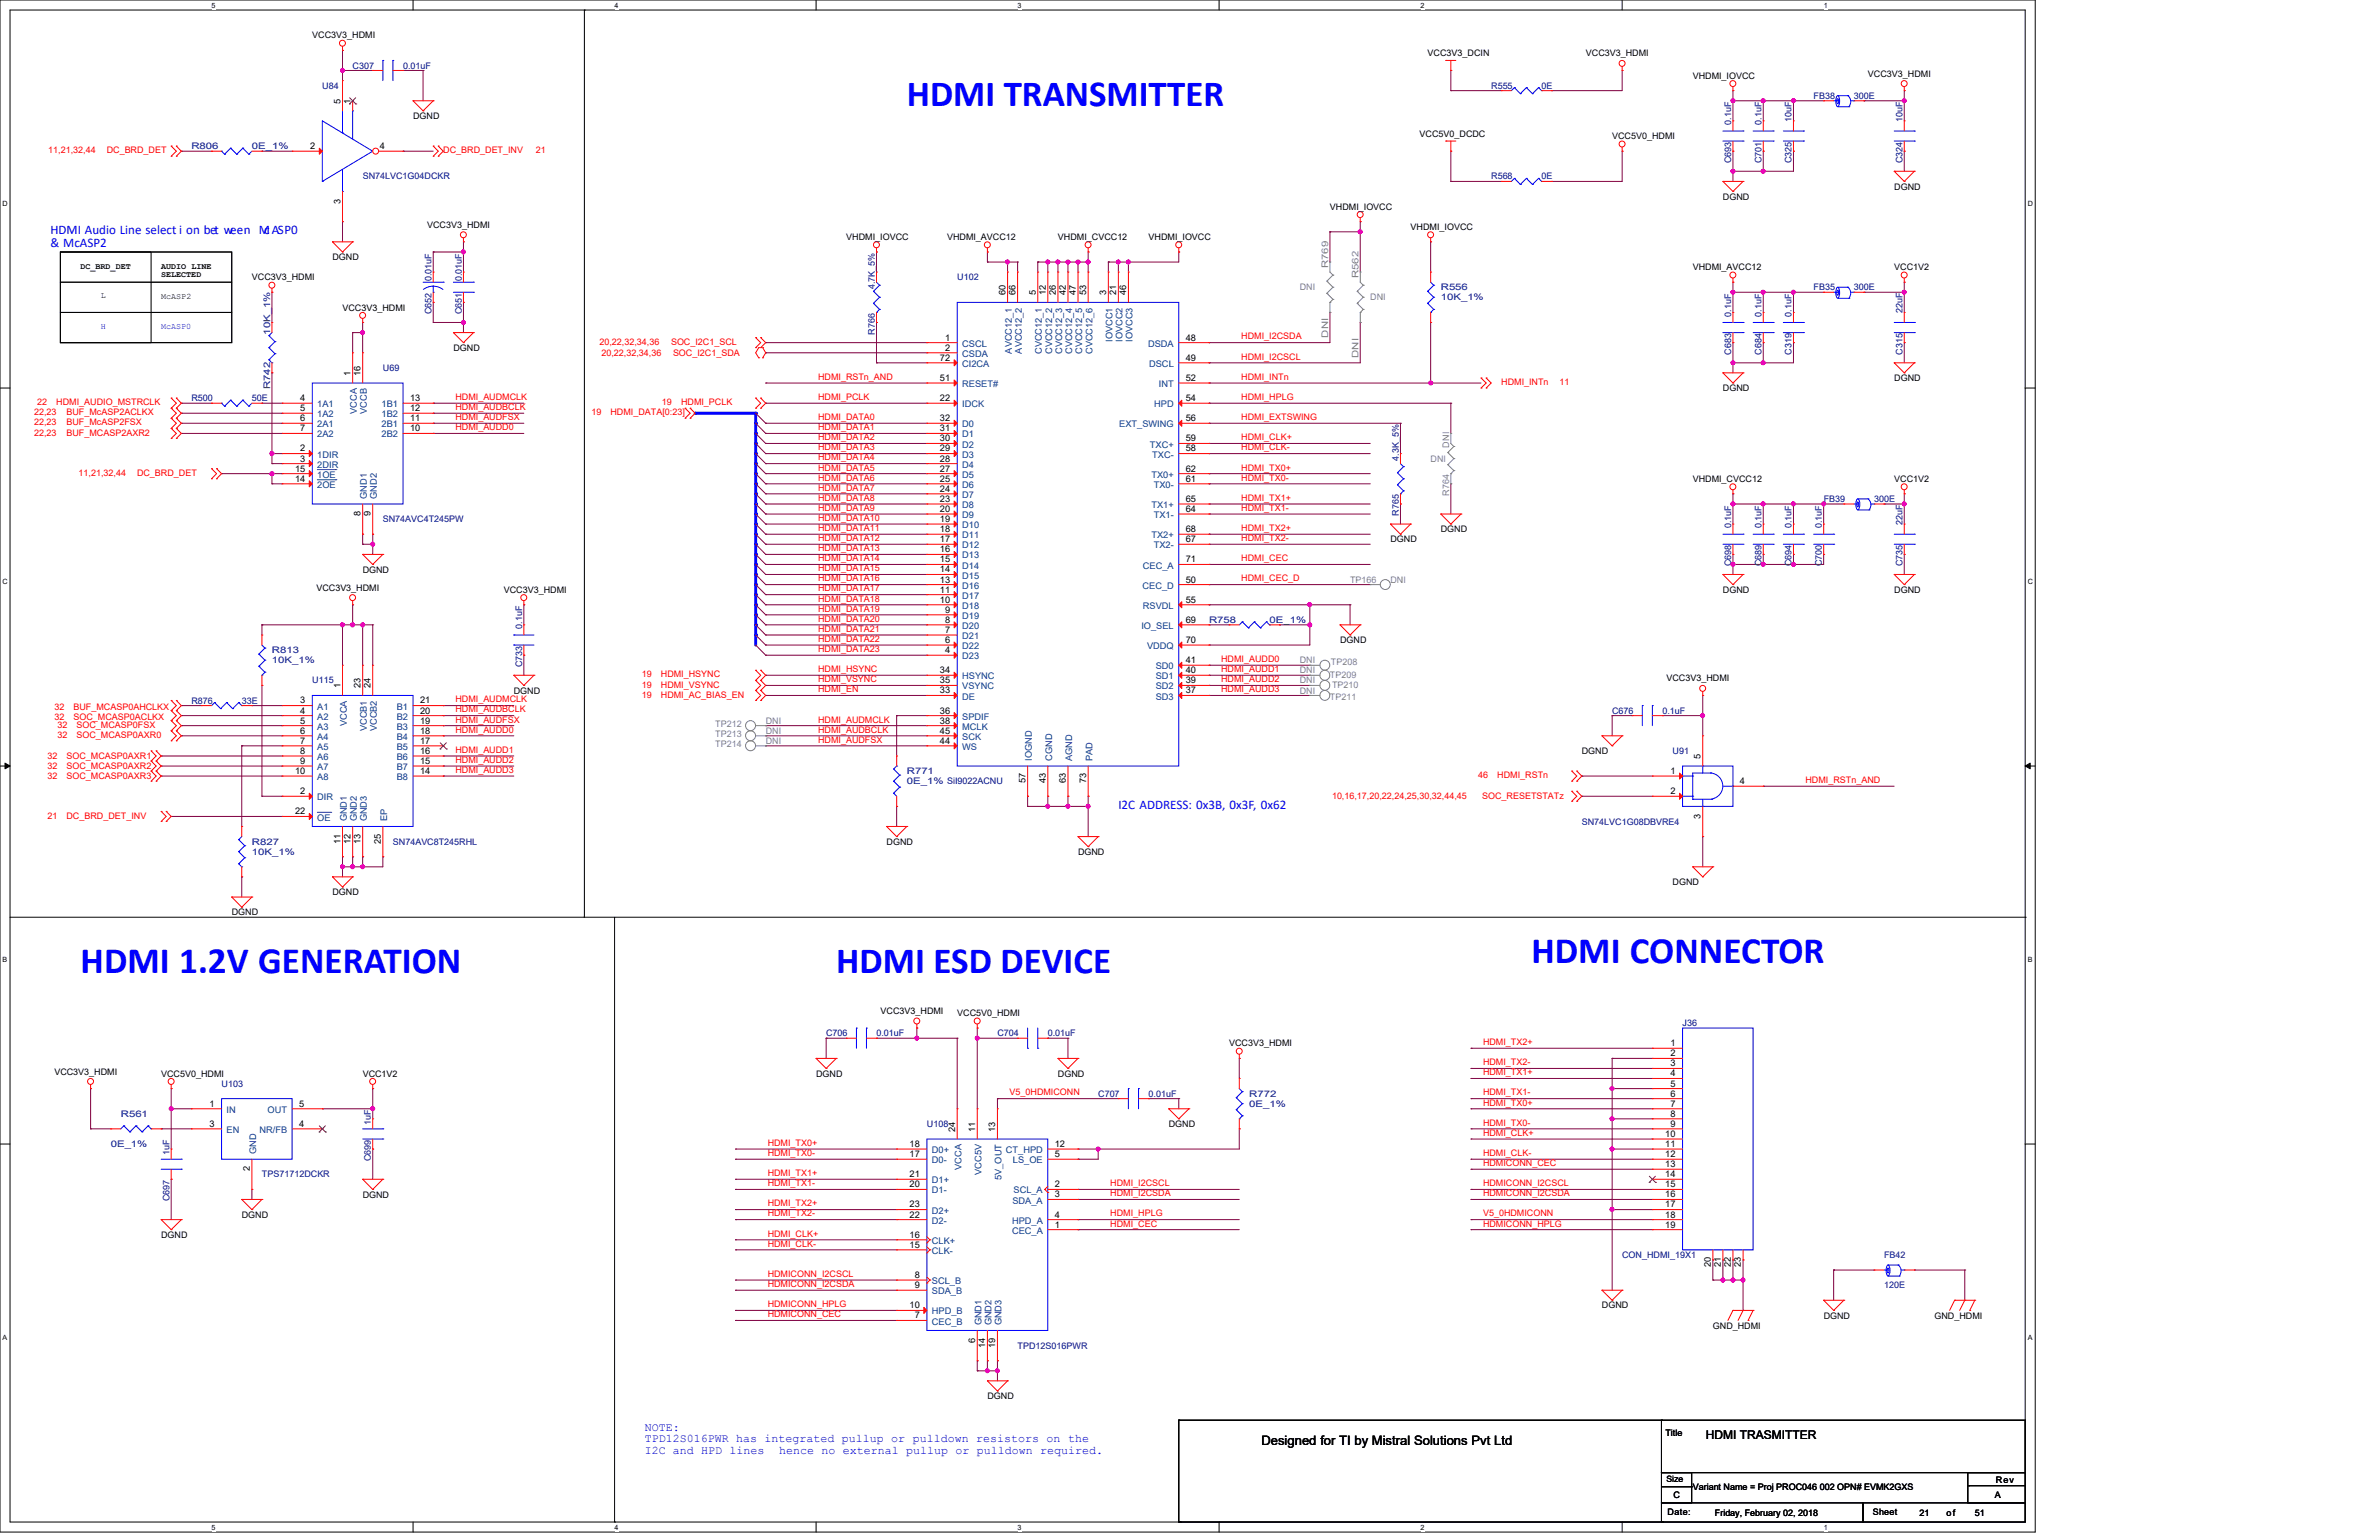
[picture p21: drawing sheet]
<svg xmlns="http://www.w3.org/2000/svg" width="432mm" height="279mm" viewBox="0 0 432 279" stroke-linecap="round" stroke-linejoin="round" font-family="sans-serif">
<defs><g id="words">
<g font-size="6.8" fill="#00f">
<text x="14.6" y="176.5">HDMI 1.2V GENERATION</text>
<text x="278" y="174.7">HDMI CONNECTOR</text>
</g>
<g font-size="6.7" fill="#00f">
<text x="164.6" y="19.2">HDMI TRANSMITTER</text>
<text x="151.8" y="176.5">HDMI ESD DEVICE</text>
</g>
<g font-size="2.4" fill="#00f">
<text x="9.1" y="42.5">HDMI Audio Line select i on bet ween McASP0</text>
<text x="9.1" y="44.9">&amp; McASP2</text>
<text x="203" y="146.7">I2C ADDRESS: 0x3B, 0x3F, 0x62</text>
</g>
<text font-size="2.4" x="229" y="262.2">Designed for TI by Mistral Solutions Pvt Ltd</text>
<text font-size="2.2" x="309.6" y="261.1">HDMI TRASMITTER</text>
<g font-size="2.1" fill="#00f">
<text x="117" y="259.5">NOTE:</text>
<text x="117" y="261.7">TPD12S016PWR has integrated pullup or pulldown resistors on the</text>
<text x="117" y="263.8">I2C and HPD lines</text>
<text x="141.4" y="263.8">hence no external pullup or pulldown required.</text>
</g>
<g font-size="1.7">
<text x="61.8" y="18.8" transform="rotate(-90 61.8 18.8)">5</text>
<text x="63.6" y="18.8" transform="rotate(-90 63.6 18.8)">1</text>
<text x="56.3" y="27.1">2</text>
<text x="68.9" y="27.1">4</text>
<text x="61.8" y="36.9" transform="rotate(-90 61.8 36.9)">3</text>
<text x="182.5" y="53.6" transform="rotate(-90 182.5 53.6)">60</text>
<text x="184.3" y="53.6" transform="rotate(-90 184.3 53.6)">66</text>
<text x="188" y="53.6" transform="rotate(-90 188 53.6)">5</text>
<text x="189.8" y="53.6" transform="rotate(-90 189.8 53.6)">12</text>
<text x="191.6" y="53.6" transform="rotate(-90 191.6 53.6)">26</text>
<text x="193.5" y="53.6" transform="rotate(-90 193.5 53.6)">42</text>
<text x="195.3" y="53.6" transform="rotate(-90 195.3 53.6)">47</text>
<text x="197.1" y="53.6" transform="rotate(-90 197.1 53.6)">53</text>
<text x="200.8" y="53.6" transform="rotate(-90 200.8 53.6)">3</text>
<text x="202.6" y="53.6" transform="rotate(-90 202.6 53.6)">21</text>
<text x="204.4" y="53.6" transform="rotate(-90 204.4 53.6)">46</text>
<text x="170.6" y="65.4">72</text>
<text x="171.5" y="61.8">1</text>
<text x="171.5" y="63.6">2</text>
<text x="215.2" y="61.8">48</text>
<text x="215.2" y="65.4">49</text>
<text x="63.6" y="68.2" transform="rotate(-90 63.6 68.2)">1</text>
<text x="65.4" y="68.2" transform="rotate(-90 65.4 68.2)">16</text>
<text x="170.6" y="69.1">51</text>
<text x="215.2" y="69.1">52</text>
<text x="54.5" y="72.8">4</text>
<text x="54.5" y="74.6">5</text>
<text x="54.5" y="76.4">6</text>
<text x="74.4" y="72.8">13</text>
<text x="74.4" y="74.6">12</text>
<text x="74.4" y="76.4">11</text>
<text x="170.6" y="72.8">22</text>
<text x="170.6" y="76.4">32</text>
<text x="215.2" y="72.8">54</text>
<text x="215.2" y="76.4">56</text>
<text x="54.5" y="78.3">7</text>
<text x="54.5" y="81.9">2</text>
<text x="54.5" y="83.7">3</text>
<text x="74.4" y="78.3">10</text>
<text x="170.6" y="78.3">31</text>
<text x="170.6" y="80.1">30</text>
<text x="170.6" y="81.9">29</text>
<text x="170.6" y="83.7">28</text>
<text x="215.2" y="80.1">59</text>
<text x="215.2" y="81.9">58</text>
<text x="53.6" y="85.6">15</text>
<text x="53.6" y="87.4">14</text>
<text x="170.6" y="85.6">27</text>
<text x="170.6" y="87.4">25</text>
<text x="170.6" y="89.2">24</text>
<text x="215.2" y="87.4">61</text>
<text x="215.2" y="85.6">62</text>
<text x="65.4" y="93.6" transform="rotate(-90 65.4 93.6)">8</text>
<text x="67.3" y="93.6" transform="rotate(-90 67.3 93.6)">9</text>
<text x="170.6" y="91.1">23</text>
<text x="170.6" y="92.9">20</text>
<text x="170.6" y="94.7">19</text>
<text x="215.2" y="91.1">65</text>
<text x="215.2" y="92.9">64</text>
<text x="170.6" y="96.5">18</text>
<text x="170.6" y="98.4">17</text>
<text x="170.6" y="100.2">16</text>
<text x="215.2" y="98.4">67</text>
<text x="215.2" y="96.5">68</text>
<text x="170.6" y="102">15</text>
<text x="170.6" y="103.8">14</text>
<text x="170.6" y="105.7">13</text>
<text x="170.6" y="107.5">11</text>
<text x="215.2" y="102">71</text>
<text x="215.2" y="105.7">50</text>
<text x="170.6" y="109.3">10</text>
<text x="171.5" y="111.2">9</text>
<text x="171.5" y="113">8</text>
<text x="215.2" y="109.3">55</text>
<text x="215.2" y="113">69</text>
<text x="171.5" y="114.8">7</text>
<text x="171.5" y="116.6">6</text>
<text x="171.5" y="118.5">4</text>
<text x="215.2" y="116.6">70</text>
<text x="61.8" y="124.9" transform="rotate(-90 61.8 124.9)">1</text>
<text x="65.4" y="124.9" transform="rotate(-90 65.4 124.9)">23</text>
<text x="67.3" y="124.9" transform="rotate(-90 67.3 124.9)">24</text>
<text x="170.6" y="125.8">33</text>
<text x="170.6" y="122.1">34</text>
<text x="170.6" y="124">35</text>
<text x="215.2" y="120.3">41</text>
<text x="215.2" y="122.1">40</text>
<text x="215.2" y="124">39</text>
<text x="215.2" y="125.8">37</text>
<text x="54.5" y="127.6">3</text>
<text x="54.5" y="129.5">4</text>
<text x="54.5" y="131.3">5</text>
<text x="76.2" y="127.6">21</text>
<text x="76.2" y="129.5">20</text>
<text x="76.2" y="131.3">19</text>
<text x="170.6" y="129.5">36</text>
<text x="170.6" y="131.3">38</text>
<text x="54.5" y="133.1">6</text>
<text x="54.5" y="134.9">7</text>
<text x="54.5" y="136.8">8</text>
<text x="76.2" y="133.1">18</text>
<text x="76.2" y="134.9">17</text>
<text x="76.2" y="136.8">16</text>
<text x="170.6" y="133.1">45</text>
<text x="170.6" y="134.9">44</text>
<text x="308.7" y="137.7" transform="rotate(-90 308.7 137.7)">5</text>
<text x="53.6" y="140.4">10</text>
<text x="54.5" y="138.6">9</text>
<text x="76.2" y="138.6">15</text>
<text x="76.2" y="140.4">14</text>
<text x="186.1" y="142.1" transform="rotate(-90 186.1 142.1)">57</text>
<text x="189.8" y="142.1" transform="rotate(-90 189.8 142.1)">43</text>
<text x="193.5" y="142.1" transform="rotate(-90 193.5 142.1)">63</text>
<text x="197.1" y="142.1" transform="rotate(-90 197.1 142.1)">73</text>
<text x="303.2" y="140.4">1</text>
<text x="315.8" y="142.3">4</text>
<text x="53.6" y="147.7">22</text>
<text x="54.5" y="144.1">2</text>
<text x="303.2" y="144.1">2</text>
<text x="308.7" y="148.5" transform="rotate(-90 308.7 148.5)">3</text>
<text x="61.8" y="153.1" transform="rotate(-90 61.8 153.1)">11</text>
<text x="63.6" y="153.1" transform="rotate(-90 63.6 153.1)">12</text>
<text x="65.4" y="153.1" transform="rotate(-90 65.4 153.1)">13</text>
<text x="69.1" y="153.1" transform="rotate(-90 69.1 153.1)">25</text>
<text x="303.2" y="189.8">1</text>
<text x="303.2" y="191.6">2</text>
<text x="303.2" y="193.5">3</text>
<text x="303.2" y="195.3">4</text>
<text x="303.2" y="197.1">5</text>
<text x="38" y="200.8">1</text>
<text x="54.3" y="200.8">5</text>
<text x="303.2" y="198.9">6</text>
<text x="303.2" y="200.8">7</text>
<text x="303.2" y="202.6">8</text>
<text x="38" y="204.4">3</text>
<text x="54.3" y="204.4">4</text>
<text x="165.1" y="209.9">17</text>
<text x="165.1" y="208.1">18</text>
<text x="173.4" y="205.4" transform="rotate(-90 173.4 205.4)">24</text>
<text x="177" y="205.4" transform="rotate(-90 177 205.4)">11</text>
<text x="180.7" y="205.4" transform="rotate(-90 180.7 205.4)">13</text>
<text x="191.5" y="209.9">5</text>
<text x="191.5" y="208.1">12</text>
<text x="302.3" y="206.3">10</text>
<text x="302.3" y="208.1">11</text>
<text x="302.3" y="209.9">12</text>
<text x="303.2" y="204.4">9</text>
<text x="45.3" y="212.5" transform="rotate(-90 45.3 212.5)">2</text>
<text x="165.1" y="215.4">20</text>
<text x="165.1" y="213.6">21</text>
<text x="191.5" y="215.4">2</text>
<text x="302.3" y="211.8">13</text>
<text x="302.3" y="213.6">14</text>
<text x="302.3" y="215.4">15</text>
<text x="165.1" y="220.9">22</text>
<text x="165.1" y="219.1">23</text>
<text x="191.5" y="217.2">3</text>
<text x="191.5" y="220.9">4</text>
<text x="302.3" y="217.2">16</text>
<text x="302.3" y="219.1">17</text>
<text x="302.3" y="220.9">18</text>
<text x="165.1" y="224.6">16</text>
<text x="165.1" y="226.4">15</text>
<text x="191.5" y="222.7">1</text>
<text x="302.3" y="222.7">19</text>
<text x="166" y="231.9">8</text>
<text x="166" y="233.7">9</text>
<text x="310.5" y="229.9" transform="rotate(-90 310.5 229.9)">20</text>
<text x="312.3" y="229.9" transform="rotate(-90 312.3 229.9)">21</text>
<text x="314.2" y="229.9" transform="rotate(-90 314.2 229.9)">22</text>
<text x="316" y="229.9" transform="rotate(-90 316 229.9)">23</text>
<text x="165.1" y="237.4">10</text>
<text x="166" y="239.2">7</text>
<text x="177" y="243.6" transform="rotate(-90 177 243.6)">6</text>
<text x="178.8" y="244.5" transform="rotate(-90 178.8 244.5)">14</text>
<text x="180.7" y="244.5" transform="rotate(-90 180.7 244.5)">19</text>
</g>
<g font-size="1.7" fill="#004080">
<text x="174.6" y="62.9">CSCL</text>
<text x="174.6" y="64.7">CSDA</text>
<text x="183.6" y="64.2" transform="rotate(-90 183.6 64.2)">AVCC12_1</text>
<text x="185.5" y="64.2" transform="rotate(-90 185.5 64.2)">AVCC12_2</text>
<text x="189.1" y="64.2" transform="rotate(-90 189.1 64.2)">CVCC12_1</text>
<text x="190.9" y="64.2" transform="rotate(-90 190.9 64.2)">CVCC12_2</text>
<text x="192.8" y="64.2" transform="rotate(-90 192.8 64.2)">CVCC12_3</text>
<text x="194.6" y="64.2" transform="rotate(-90 194.6 64.2)">CVCC12_4</text>
<text x="196.4" y="64.2" transform="rotate(-90 196.4 64.2)">CVCC12_5</text>
<text x="198.3" y="64.2" transform="rotate(-90 198.3 64.2)">CVCC12_6</text>
<text x="201.9" y="62" transform="rotate(-90 201.9 62)">IOVCC1</text>
<text x="203.8" y="62" transform="rotate(-90 203.8 62)">IOVCC2</text>
<text x="205.6" y="62" transform="rotate(-90 205.6 62)">IOVCC3</text>
<text x="208.4" y="62.9">DSDA</text>
<text x="174.6" y="66.6">CI2CA</text>
<text x="174.6" y="70.2">RESET#</text>
<text x="208.6" y="66.6">DSCL</text>
<text x="210.4" y="70.2">INT</text>
<text x="57.6" y="73.9">1A1</text>
<text x="57.6" y="75.7">1A2</text>
<text x="57.6" y="77.5">2A1</text>
<text x="64.8" y="75.1" transform="rotate(-90 64.8 75.1)">VCCA</text>
<text x="66.6" y="75.1" transform="rotate(-90 66.6 75.1)">VCCB</text>
<text x="69.3" y="73.9">1B1</text>
<text x="69.3" y="75.7">1B2</text>
<text x="69.3" y="77.5">2B1</text>
<text x="174.6" y="73.9">IDCK</text>
<text x="174.6" y="77.5">D0</text>
<text x="203.2" y="77.5">EXT_SWING</text>
<text x="209.5" y="73.9">HPD</text>
<text x="57.6" y="79.4">2A2</text>
<text x="57.6" y="83">1DIR</text>
<text x="69.3" y="79.4">2B2</text>
<text x="174.6" y="79.4">D1</text>
<text x="174.6" y="81.2">D2</text>
<text x="174.6" y="83">D3</text>
<text x="208.7" y="81.2">TXC+</text>
<text x="209.1" y="83">TXC-</text>
<text x="57.6" y="84.9">2DIR</text>
<text x="57.6" y="86.7">1OE</text>
<text x="57.6" y="88.5">2OE</text>
<text x="174.6" y="84.9">D4</text>
<text x="174.6" y="86.7">D5</text>
<text x="174.6" y="88.5">D6</text>
<text x="209" y="86.7">TX0+</text>
<text x="209.4" y="88.5">TX0-</text>
<text x="66.6" y="90.5" transform="rotate(-90 66.6 90.5)">GND1</text>
<text x="68.4" y="90.5" transform="rotate(-90 68.4 90.5)">GND2</text>
<text x="174.6" y="90.3">D7</text>
<text x="174.6" y="92.2">D8</text>
<text x="174.6" y="94">D9</text>
<text x="174.6" y="95.8">D10</text>
<text x="209" y="92.2">TX1+</text>
<text x="209.4" y="94">TX1-</text>
<text x="174.6" y="97.7">D11</text>
<text x="174.6" y="99.5">D12</text>
<text x="174.6" y="101.3">D13</text>
<text x="209" y="97.7">TX2+</text>
<text x="209.4" y="99.5">TX2-</text>
<text x="174.6" y="103.1">D14</text>
<text x="174.6" y="105">D15</text>
<text x="174.6" y="106.8">D16</text>
<text x="207.4" y="106.8">CEC_D</text>
<text x="207.5" y="103.1">CEC_A</text>
<text x="174.6" y="108.6">D17</text>
<text x="174.6" y="110.5">D18</text>
<text x="174.6" y="112.3">D19</text>
<text x="207.5" y="110.5">RSVDL</text>
<text x="174.6" y="114.1">D20</text>
<text x="174.6" y="116">D21</text>
<text x="174.6" y="117.8">D22</text>
<text x="174.6" y="119.6">D23</text>
<text x="207.2" y="114.1">IO_SEL</text>
<text x="208.2" y="117.8">VDDQ</text>
<text x="174.6" y="123.3">HSYNC</text>
<text x="174.6" y="125.1">VSYNC</text>
<text x="209.8" y="121.4">SD0</text>
<text x="209.8" y="123.3">SD1</text>
<text x="209.8" y="125.1">SD2</text>
<text x="57.6" y="128.8">A1</text>
<text x="57.6" y="130.6">A2</text>
<text x="62.9" y="131.7" transform="rotate(-90 62.9 131.7)">VCCA</text>
<text x="72" y="128.8">B1</text>
<text x="72" y="130.6">B2</text>
<text x="174.6" y="126.9">DE</text>
<text x="174.6" y="130.6">SPDIF</text>
<text x="209.8" y="126.9">SD3</text>
<text x="57.6" y="132.4">A3</text>
<text x="57.6" y="134.2">A4</text>
<text x="57.6" y="136.1">A5</text>
<text x="57.6" y="137.9">A6</text>
<text x="66.6" y="132.7" transform="rotate(-90 66.6 132.7)">VCCB1</text>
<text x="68.4" y="132.7" transform="rotate(-90 68.4 132.7)">VCCB2</text>
<text x="72" y="132.4">B3</text>
<text x="72" y="134.2">B4</text>
<text x="72" y="136.1">B5</text>
<text x="72" y="137.9">B6</text>
<text x="174.6" y="134.2">SCK</text>
<text x="174.6" y="132.4">MCLK</text>
<text x="174.6" y="136.1">WS</text>
<text x="57.6" y="139.7">A7</text>
<text x="57.6" y="141.5">A8</text>
<text x="72" y="139.7">B7</text>
<text x="72" y="141.5">B8</text>
<text x="187.3" y="138.1" transform="rotate(-90 187.3 138.1)">IOGND</text>
<text x="190.9" y="138.1" transform="rotate(-90 190.9 138.1)">CGND</text>
<text x="194.6" y="138.1" transform="rotate(-90 194.6 138.1)">AGND</text>
<text x="198.3" y="138.1" transform="rotate(-90 198.3 138.1)">PAD</text>
<text x="57.6" y="145.2">DIR</text>
<text x="57.6" y="148.9">OE</text>
<text x="62.9" y="149" transform="rotate(-90 62.9 149)">GND1</text>
<text x="64.8" y="149" transform="rotate(-90 64.8 149)">GND2</text>
<text x="66.6" y="149" transform="rotate(-90 66.6 149)">GND3</text>
<text x="70.3" y="149" transform="rotate(-90 70.3 149)">EP</text>
<text x="41.1" y="201.9">IN</text>
<text x="48.6" y="201.9">OUT</text>
<text x="41.1" y="205.5">EN</text>
<text x="46.5" y="209.4" transform="rotate(-90 46.5 209.4)">GND</text>
<text x="47.1" y="205.5">NR/FB</text>
<text x="169.1" y="209.2">D0+</text>
<text x="182.6" y="209.2">CT_HPD</text>
<text x="169.1" y="211.1">D0-</text>
<text x="169.1" y="214.7">D1+</text>
<text x="174.5" y="212.2" transform="rotate(-90 174.5 212.2)">VCCA</text>
<text x="178.1" y="213.1" transform="rotate(-90 178.1 213.1)">VCC5V</text>
<text x="181.8" y="214.1" transform="rotate(-90 181.8 214.1)">5V_OUT</text>
<text x="183.9" y="211.1">LS_OE</text>
<text x="169.1" y="216.5">D1-</text>
<text x="169.1" y="220.2">D2+</text>
<text x="183.8" y="218.4">SDA_A</text>
<text x="184" y="216.5">SCL_A</text>
<text x="169.1" y="225.7">CLK+</text>
<text x="169.1" y="227.5">CLK-</text>
<text x="169.1" y="222">D2-</text>
<text x="183.7" y="223.8">CEC_A</text>
<text x="183.7" y="222">HPD_A</text>
<text x="169.1" y="233">SCL_B</text>
<text x="169.1" y="238.5">HPD_B</text>
<text x="169.1" y="234.8">SDA_B</text>
<text x="169.1" y="240.3">CEC_B</text>
<text x="178.1" y="240.5" transform="rotate(-90 178.1 240.5)">GND1</text>
<text x="180" y="240.5" transform="rotate(-90 180 240.5)">GND2</text>
<text x="181.8" y="240.5" transform="rotate(-90 181.8 240.5)">GND3</text>
</g>
<g font-size="1.6">
<text x="56.7" y="7">VCC3V3_HDMI</text>
<text x="259.1" y="10.2">VCC3V3_DCIN</text>
<text x="287.8" y="10.2">VCC3V3_HDMI</text>
<text x="307.2" y="14.3">VHDMI_IOVCC</text>
<text x="339" y="13.9">VCC3V3_HDMI</text>
<text x="75" y="21.6">DGND</text>
<text x="257.7" y="24.9">VCC5V0_DCDC</text>
<text x="292.6" y="25.3">VCC5V0_HDMI</text>
<text x="343.8" y="34.4">DGND</text>
<text x="77.5" y="41.3">VCC3V3_HDMI</text>
<text x="241.4" y="38.1">VHDMI_IOVCC</text>
<text x="256" y="41.7">VHDMI_IOVCC</text>
<text x="312.7" y="36.2">DGND</text>
<text x="60.3" y="47.2">DGND</text>
<text x="153.6" y="43.5">VHDMI_IOVCC</text>
<text x="171.9" y="43.5">VHDMI_AVCC12</text>
<text x="192" y="43.5">VHDMI_CVCC12</text>
<text x="208.5" y="43.5">VHDMI_IOVCC</text>
<text x="45.7" y="50.8">VCC3V3_HDMI</text>
<text x="307.2" y="49">VHDMI_AVCC12</text>
<text x="343.8" y="49">VCC1V2</text>
<text x="62.2" y="56.3">VCC3V3_HDMI</text>
<text x="82.3" y="63.6">DGND</text>
<text x="312.7" y="71">DGND</text>
<text x="343.8" y="69.1">DGND</text>
<text x="307.2" y="87.4">VHDMI_CVCC12</text>
<text x="343.8" y="87.4">VCC1V2</text>
<text x="252.4" y="98.4">DGND</text>
<text x="261.5" y="96.6">DGND</text>
<text x="57.4" y="107.2">VCC3V3_HDMI</text>
<text x="65.8" y="103.9">DGND</text>
<text x="91.4" y="107.5">VCC3V3_HDMI</text>
<text x="312.7" y="107.5">DGND</text>
<text x="343.8" y="107.5">DGND</text>
<text x="243.2" y="116.7">DGND</text>
<text x="93.3" y="125.8">DGND</text>
<text x="302.5" y="123.6">VCC3V3_HDMI</text>
<text x="287.1" y="136.8">DGND</text>
<text x="160.9" y="153.3">DGND</text>
<text x="195.7" y="155.1">DGND</text>
<text x="303.6" y="160.6">DGND</text>
<text x="42.1" y="166.1">DGND</text>
<text x="60.3" y="162.4">DGND</text>
<text x="159.8" y="184">VCC3V3_HDMI</text>
<text x="173.7" y="184.4">VCC5V0_HDMI</text>
<text x="223.1" y="189.8">VCC3V3_HDMI</text>
<text x="9.9" y="195">VCC3V3_HDMI</text>
<text x="29.3" y="195.3">VCC5V0_HDMI</text>
<text x="65.8" y="195.3">VCC1V2</text>
<text x="148.1" y="195.3">DGND</text>
<text x="192" y="195.3">DGND</text>
<text x="212.1" y="204.5">DGND</text>
<text x="43.9" y="220.9">DGND</text>
<text x="65.8" y="217.3">DGND</text>
<text x="29.3" y="224.6">DGND</text>
<text x="290.8" y="237.4">DGND</text>
<text x="331" y="239.2">DGND</text>
<text x="351.1" y="239.2">GND_HDMI</text>
<text x="310.9" y="241">GND_HDMI</text>
<text x="179.2" y="253.9">DGND</text>
<text x="302.3" y="260.6">Title</text>
<text x="302.5" y="269">Size</text>
<text x="362.3" y="269">Rev</text>
<text x="302.7" y="274.9">Date:</text>
<text x="303.8" y="271.8">C</text>
<text x="307.2" y="270.3">Variant Name = Proj PROC046 002 OPN# EVMK2GXS</text>
<text x="311.3" y="275.1">Friday, February 02, 2018</text>
<text x="340" y="274.9">Sheet</text>
<text x="348.4" y="275.1">21</text>
<text x="353.3" y="275.1">of</text>
<text x="358.4" y="275.1">51</text>
<text x="362.1" y="271.8">A</text>
</g>
<g font-size="1.6" fill="#000080">
<text x="58.5" y="16.1">U84</text>
<text x="64" y="12.4">C307</text>
<text x="73.2" y="12.4">0.01uF</text>
<text x="270.7" y="16.1">R555</text>
<text x="279.8" y="16.1">0E</text>
<text x="329.2" y="17.9">FB38</text>
<text x="336.5" y="17.9">300E</text>
<text x="314.2" y="22.7" transform="rotate(-90 314.2 22.7)">0.1uF</text>
<text x="319.7" y="22.7" transform="rotate(-90 319.7 22.7)">0.1uF</text>
<text x="325.2" y="22.1" transform="rotate(-90 325.2 22.1)">10uF</text>
<text x="345.3" y="22.1" transform="rotate(-90 345.3 22.1)">10uF</text>
<text x="34.7" y="27.1">R806</text>
<text x="45.7" y="27.1">0E_1%</text>
<text x="314.2" y="29.6" transform="rotate(-90 314.2 29.6)">C693</text>
<text x="319.7" y="29.6" transform="rotate(-90 319.7 29.6)">C701</text>
<text x="325.2" y="29.6" transform="rotate(-90 325.2 29.6)">C325</text>
<text x="345.3" y="29.6" transform="rotate(-90 345.3 29.6)">C324</text>
<text x="65.8" y="32.6">SN74LVC1G04DCKR</text>
<text x="270.7" y="32.6">R568</text>
<text x="279.8" y="32.6">0E</text>
<text x="78.3" y="51" transform="rotate(-90 78.3 51)">0.01uF</text>
<text x="83.8" y="51" transform="rotate(-90 83.8 51)">0.01uF</text>
<text x="158.8" y="52.5" transform="rotate(-90 158.8 52.5)">4.7K_5%</text>
<text x="173.7" y="50.8">U102</text>
<text x="261.5" y="52.7">R556</text>
<text x="329.2" y="52.7">FB35</text>
<text x="336.5" y="52.7">300E</text>
<text x="78.3" y="57" transform="rotate(-90 78.3 57)">C652</text>
<text x="83.8" y="57" transform="rotate(-90 83.8 57)">C651</text>
<text x="261.5" y="54.5">10K_1%</text>
<text x="314.2" y="57.4" transform="rotate(-90 314.2 57.4)">0.1uF</text>
<text x="319.7" y="57.4" transform="rotate(-90 319.7 57.4)">0.1uF</text>
<text x="325.2" y="57.4" transform="rotate(-90 325.2 57.4)">0.1uF</text>
<text x="345.3" y="56.9" transform="rotate(-90 345.3 56.9)">22uF</text>
<text x="49" y="60.7" transform="rotate(-90 49 60.7)">10K_1%</text>
<text x="158.8" y="60.7" transform="rotate(-90 158.8 60.7)">R766</text>
<text x="314.2" y="64.4" transform="rotate(-90 314.2 64.4)">C683</text>
<text x="319.7" y="64.4" transform="rotate(-90 319.7 64.4)">C684</text>
<text x="325.2" y="64.4" transform="rotate(-90 325.2 64.4)">C319</text>
<text x="345.3" y="64.4" transform="rotate(-90 345.3 64.4)">C315</text>
<text x="49" y="70.6" transform="rotate(-90 49 70.6)">R742</text>
<text x="69.5" y="67.3">U69</text>
<text x="34.7" y="72.8">R500</text>
<text x="45.7" y="72.8">50E</text>
<text x="253.9" y="83.6" transform="rotate(-90 253.9 83.6)">4.3K_5%</text>
<text x="69.5" y="94.7">SN74AVC4T245PW</text>
<text x="253.9" y="93.6" transform="rotate(-90 253.9 93.6)">R765</text>
<text x="314.2" y="95.8" transform="rotate(-90 314.2 95.8)">0.1uF</text>
<text x="319.7" y="95.8" transform="rotate(-90 319.7 95.8)">0.1uF</text>
<text x="325.2" y="95.8" transform="rotate(-90 325.2 95.8)">0.1uF</text>
<text x="330.7" y="95.8" transform="rotate(-90 330.7 95.8)">0.1uF</text>
<text x="331" y="91.1">FB39</text>
<text x="340.1" y="91.1">300E</text>
<text x="345.3" y="95.3" transform="rotate(-90 345.3 95.3)">22uF</text>
<text x="314.2" y="102.8" transform="rotate(-90 314.2 102.8)">C698</text>
<text x="319.7" y="102.8" transform="rotate(-90 319.7 102.8)">C689</text>
<text x="325.2" y="102.8" transform="rotate(-90 325.2 102.8)">C694</text>
<text x="330.7" y="102.8" transform="rotate(-90 330.7 102.8)">C700</text>
<text x="345.3" y="102.8" transform="rotate(-90 345.3 102.8)">C735</text>
<text x="219.5" y="113">R758</text>
<text x="230.4" y="113">0E_1%</text>
<text x="49.4" y="118.5">R813</text>
<text x="94.8" y="114.1" transform="rotate(-90 94.8 114.1)">0.1uF</text>
<text x="49.4" y="120.4">10K_1%</text>
<text x="56.7" y="124">U115</text>
<text x="94.8" y="121.1" transform="rotate(-90 94.8 121.1)">C733</text>
<text x="34.7" y="127.7">R876</text>
<text x="43.9" y="127.7">33E</text>
<text x="292.6" y="129.5">C676</text>
<text x="301.8" y="129.5">0.1uF</text>
<text x="303.6" y="136.8">U91</text>
<text x="164.6" y="140.5">R771</text>
<text x="164.6" y="142.3">0E_1% SiI9022ACNU</text>
<text x="287.1" y="149.6">SN74LVC1G08DBVRE4</text>
<text x="45.7" y="153.3">R827</text>
<text x="45.7" y="155.1">10K_1%</text>
<text x="71.3" y="153.3">SN74AVC8T245RHL</text>
<text x="149.9" y="188">C706</text>
<text x="159.1" y="188">0.01uF</text>
<text x="181" y="188">C704</text>
<text x="190.2" y="188">0.01uF</text>
<text x="305.4" y="186.2">J36</text>
<text x="40.2" y="197.1">U103</text>
<text x="21.9" y="202.6">R561</text>
<text x="199.3" y="199">C707</text>
<text x="208.5" y="199">0.01uF</text>
<text x="226.8" y="199">R772</text>
<text x="226.8" y="200.8">0E_1%</text>
<text x="20.1" y="208.1">0E_1%</text>
<text x="30.8" y="209.6" transform="rotate(-90 30.8 209.6)">1uF</text>
<text x="67.3" y="204.1" transform="rotate(-90 67.3 204.1)">1uF</text>
<text x="168.2" y="204.5">U108</text>
<text x="47.5" y="213.6">TPS71712DCKR</text>
<text x="67.3" y="210.7" transform="rotate(-90 67.3 210.7)">C699</text>
<text x="30.8" y="218" transform="rotate(-90 30.8 218)">C697</text>
<text x="294.4" y="228.2">CON_HDMI_19X1</text>
<text x="342" y="228.2">FB42</text>
<text x="342" y="233.7">120E</text>
<text x="184.7" y="244.7">TPD12S016PWR</text>
</g>
<g font-size="1.6" fill="#f00">
<text x="8.8" y="27.8">11,21,32,44</text>
<text x="19.4" y="27.8">DC_BRD_DET</text>
<text x="80.5" y="27.8">DC_BRD_DET_INV</text>
<text x="97.3" y="27.8">21</text>
<text x="108.8" y="62.5">20,22,32,34,36</text>
<text x="109.2" y="64.6">20,22,32,34,36</text>
<text x="121.8" y="62.5">SOC_I2C1_SCL</text>
<text x="122.2" y="64.6">SOC_I2C1_SDA</text>
<text x="225.3" y="61.6">HDMI_I2CSDA</text>
<text x="225.3" y="65.3">HDMI_I2CSCL</text>
<text x="148.5" y="68.9">HDMI_RSTn_AND</text>
<text x="225.3" y="68.9">HDMI_INTn</text>
<text x="272.5" y="69.9">HDMI_INTn</text>
<text x="283.1" y="69.9">11</text>
<text x="6.2" y="75.4">22,23</text>
<text x="6.2" y="77.2">22,23</text>
<text x="6.8" y="73.5">22</text>
<text x="10.2" y="73.5">HDMI_AUDIO_MSTRCLK</text>
<text x="12.1" y="75.4">BUF_McASP2ACLKX</text>
<text x="12.1" y="77.2">BUF_McASP2FSX</text>
<text x="82.7" y="72.6">HDMI_AUDMCLK</text>
<text x="82.7" y="74.4">HDMI_AUDBCLK</text>
<text x="82.7" y="76.2">HDMI_AUDFSX</text>
<text x="107.3" y="75.4">19</text>
<text x="110.8" y="75.4">HDMI_DATA[0:23]</text>
<text x="120.1" y="73.5">19</text>
<text x="123.6" y="73.5">HDMI_PCLK</text>
<text x="148.5" y="76.2">HDMI_DATA0</text>
<text x="148.5" y="72.6">HDMI_PCLK</text>
<text x="225.3" y="72.6">HDMI_HPLG</text>
<text x="225.3" y="76.2">HDMI_EXTSWING</text>
<text x="6.2" y="79">22,23</text>
<text x="12.1" y="79">BUF_MCASP2AXR2</text>
<text x="82.7" y="78.1">HDMI_AUDD0</text>
<text x="148.5" y="78.1">HDMI_DATA1</text>
<text x="148.5" y="81.7">HDMI_DATA3</text>
<text x="148.5" y="79.9">HDMI_DATA2</text>
<text x="148.5" y="83.5">HDMI_DATA4</text>
<text x="225.3" y="79.9">HDMI_CLK+</text>
<text x="225.3" y="81.7">HDMI_CLK-</text>
<text x="14.3" y="86.3">11,21,32,44</text>
<text x="24.9" y="86.3">DC_BRD_DET</text>
<text x="148.5" y="85.4">HDMI_DATA5</text>
<text x="148.5" y="89">HDMI_DATA7</text>
<text x="148.5" y="87.2">HDMI_DATA6</text>
<text x="225.3" y="85.4">HDMI_TX0+</text>
<text x="225.3" y="87.2">HDMI_TX0-</text>
<text x="148.5" y="92.7">HDMI_DATA9</text>
<text x="148.5" y="94.5">HDMI_DATA10</text>
<text x="148.5" y="90.9">HDMI_DATA8</text>
<text x="225.3" y="90.9">HDMI_TX1+</text>
<text x="225.3" y="92.7">HDMI_TX1-</text>
<text x="148.5" y="96.4">HDMI_DATA11</text>
<text x="148.5" y="100">HDMI_DATA13</text>
<text x="148.5" y="101.8">HDMI_DATA14</text>
<text x="148.5" y="98.2">HDMI_DATA12</text>
<text x="225.3" y="96.4">HDMI_TX2+</text>
<text x="225.3" y="98.2">HDMI_TX2-</text>
<text x="225.3" y="101.8">HDMI_CEC</text>
<text x="148.5" y="103.7">HDMI_DATA15</text>
<text x="148.5" y="107.3">HDMI_DATA17</text>
<text x="148.5" y="105.5">HDMI_DATA16</text>
<text x="225.3" y="105.5">HDMI_CEC_D</text>
<text x="148.5" y="111">HDMI_DATA19</text>
<text x="148.5" y="109.2">HDMI_DATA18</text>
<text x="148.5" y="112.8">HDMI_DATA20</text>
<text x="148.5" y="114.6">HDMI_DATA21</text>
<text x="148.5" y="118.3">HDMI_DATA23</text>
<text x="148.5" y="116.5">HDMI_DATA22</text>
<text x="116.5" y="122.9">19</text>
<text x="116.5" y="124.7">19</text>
<text x="120" y="122.9">HDMI_HSYNC</text>
<text x="120" y="124.7">HDMI_VSYNC</text>
<text x="148.5" y="121.9">HDMI_HSYNC</text>
<text x="148.5" y="123.8">HDMI_VSYNC</text>
<text x="148.5" y="125.6">HDMI_EN</text>
<text x="221.6" y="120.1">HDMI_AUDD0</text>
<text x="221.6" y="123.8">HDMI_AUDD2</text>
<text x="221.6" y="121.9">HDMI_AUDD1</text>
<text x="221.6" y="125.6">HDMI_AUDD3</text>
<text x="9.9" y="128.8">32</text>
<text x="9.9" y="130.6">32</text>
<text x="13.3" y="128.8">BUF_MCASP0AHCLKX</text>
<text x="13.3" y="130.6">SOC_MCASP0ACLKX</text>
<text x="82.7" y="127.4">HDMI_AUDMCLK</text>
<text x="82.7" y="129.3">HDMI_AUDBCLK</text>
<text x="82.7" y="131.1">HDMI_AUDFSX</text>
<text x="116.5" y="126.6">19</text>
<text x="120" y="126.6">HDMI_AC_BIAS_EN</text>
<text x="148.5" y="131.1">HDMI_AUDMCLK</text>
<text x="8.6" y="137.7">32</text>
<text x="10.4" y="132.1">32</text>
<text x="10.4" y="133.9">32</text>
<text x="12.1" y="137.7">SOC_MCASP0AXR1</text>
<text x="13.9" y="132.1">SOC_MCASP0FSX</text>
<text x="13.9" y="133.9">SOC_MCASP0AXR0</text>
<text x="82.7" y="132.9">HDMI_AUDD0</text>
<text x="82.7" y="136.6">HDMI_AUDD1</text>
<text x="148.5" y="134.7">HDMI_AUDFSX</text>
<text x="148.5" y="132.9">HDMI_AUDBCLK</text>
<text x="8.6" y="139.6">32</text>
<text x="8.6" y="141.4">32</text>
<text x="12.1" y="139.6">SOC_MCASP0AXR2</text>
<text x="12.1" y="141.4">SOC_MCASP0AXR3</text>
<text x="82.7" y="138.4">HDMI_AUDD2</text>
<text x="82.7" y="140.2">HDMI_AUDD3</text>
<text x="268.3" y="141.2">46</text>
<text x="271.8" y="141.2">HDMI_RSTn</text>
<text x="327.7" y="142.1">HDMI_RSTn_AND</text>
<text x="8.6" y="148.5">21</text>
<text x="12.1" y="148.5">DC_BRD_DET_INV</text>
<text x="241.8" y="145">10,16,17,20,22,24,25,30,32,44,45</text>
<text x="269" y="145">SOC_RESETSTATz</text>
<text x="269.2" y="189.6">HDMI_TX2+</text>
<text x="269.2" y="193.3">HDMI_TX2-</text>
<text x="269.2" y="195.1">HDMI_TX1+</text>
<text x="183.2" y="198.8">V5_0HDMICONN</text>
<text x="269.2" y="198.8">HDMI_TX1-</text>
<text x="269.2" y="200.6">HDMI_TX0+</text>
<text x="139.3" y="207.9">HDMI_TX0+</text>
<text x="139.3" y="209.7">HDMI_TX0-</text>
<text x="269.2" y="204.2">HDMI_TX0-</text>
<text x="269.2" y="206.1">HDMI_CLK+</text>
<text x="269.2" y="209.7">HDMI_CLK-</text>
<text x="139.3" y="213.4">HDMI_TX1+</text>
<text x="139.3" y="215.2">HDMI_TX1-</text>
<text x="201.5" y="215.2">HDMI_I2CSCL</text>
<text x="269.2" y="215.2">HDMICONN_I2CSCL</text>
<text x="269.2" y="211.6">HDMICONN_CEC</text>
<text x="139.3" y="218.9">HDMI_TX2+</text>
<text x="139.3" y="220.7">HDMI_TX2-</text>
<text x="201.5" y="220.7">HDMI_HPLG</text>
<text x="201.5" y="217">HDMI_I2CSDA</text>
<text x="269.2" y="217">HDMICONN_I2CSDA</text>
<text x="269.2" y="220.7">V5_0HDMICONN</text>
<text x="139.3" y="224.4">HDMI_CLK+</text>
<text x="139.3" y="226.2">HDMI_CLK-</text>
<text x="201.5" y="222.5">HDMI_CEC</text>
<text x="269.2" y="222.5">HDMICONN_HPLG</text>
<text x="139.3" y="231.7">HDMICONN_I2CSCL</text>
<text x="139.3" y="233.5">HDMICONN_I2CSDA</text>
<text x="139.3" y="237.2">HDMICONN_HPLG</text>
<text x="139.3" y="239">HDMICONN_CEC</text>
</g>
<g font-size="1.6" fill="#808080">
<text x="235.9" y="52.7">DNI</text>
<text x="241.1" y="48.6" transform="rotate(-90 241.1 48.6)">R769</text>
<text x="246.5" y="50.5" transform="rotate(-90 246.5 50.5)">R562</text>
<text x="248.7" y="54.5">DNI</text>
<text x="241.1" y="61.3" transform="rotate(-90 241.1 61.3)">DNI</text>
<text x="246.5" y="64.9" transform="rotate(-90 246.5 64.9)">DNI</text>
<text x="259.7" y="83.8">DNI</text>
<text x="263" y="81.2" transform="rotate(-90 263 81.2)">DNI</text>
<text x="263" y="90" transform="rotate(-90 263 90)">R764</text>
<text x="245" y="105.7">TP166</text>
<text x="252.4" y="105.7">DNI</text>
<text x="235.9" y="124">DNI</text>
<text x="235.9" y="122.2">DNI</text>
<text x="235.9" y="125.8">DNI</text>
<text x="235.9" y="120.4">DNI</text>
<text x="241.4" y="123.1">TP209</text>
<text x="241.6" y="120.7">TP208</text>
<text x="241.8" y="124.7">TP210</text>
<text x="129.8" y="131.9">TP212</text>
<text x="139" y="131.3">DNI</text>
<text x="241.4" y="126.9">TP211</text>
<text x="129.8" y="133.7">TP213</text>
<text x="129.8" y="135.5">TP214</text>
<text x="139" y="133.1">DNI</text>
<text x="139" y="135">DNI</text>
</g>
<g font-size="1.5">
<text x="14.6" y="48.8">DC_BRD_DET</text>
<text x="29.3" y="48.8">AUDIO LINE</text>
<text x="29.3" y="50.3">SELECTED</text>
<text x="18.3" y="54.1">L</text>
<text x="29.3" y="54.2">McASP2</text>
</g>
<g font-size="1.5" fill="#00f">
<text x="18.3" y="59.7">H</text>
<text x="29.3" y="59.7">McASP0</text>
</g>
<g font-size="1.3">
<text x="38.4" y="1.4">5</text>
<text x="111.5" y="1.4">4</text>
<text x="184.7" y="1.4">3</text>
<text x="257.9" y="1.4">2</text>
<text x="331" y="1.4">1</text>
<text x=".5" y="37.3">D</text>
<text x="368" y="37.3">D</text>
<text x=".5" y="105.9">C</text>
<text x="368" y="105.9">C</text>
<text x=".5" y="174.5">B</text>
<text x="368" y="174.5">B</text>
<text x=".5" y="243">A</text>
<text x="368" y="243">A</text>
<text x="38.4" y="277.5">5</text>
<text x="111.5" y="277.5">4</text>
<text x="184.7" y="277.5">3</text>
<text x="257.9" y="277.5">2</text>
<text x="331" y="277.5">1</text>
</g>
</g></defs>
<path d="M0 0h369.4v278h-369.4zM1.8 1.8h365.8v274.3h-365.8z" fill="none" stroke="#000" stroke-width=".18"/>
<g fill="#fff">
<path d="M38.4 .2h.7v1.5h-.7z"/>
<path d="M38.4 276.3h.7v1.5h-.7z"/>
</g>
<path d="M75 0v1.8M75 276.1v1.9" fill="none" stroke="#000" stroke-width=".18"/>
<g fill="#fff">
<path d="M111.5 .2h.8v1.5h-.8z"/>
<path d="M111.5 276.3h.8v1.5h-.8z"/>
</g>
<path d="M148.1 0v1.8M148.1 276.1v1.9" fill="none" stroke="#000" stroke-width=".18"/>
<g fill="#fff">
<path d="M184.7 .2h.7v1.5h-.7z"/>
<path d="M184.7 276.3h.7v1.5h-.7z"/>
</g>
<path d="M221.3 0v1.8M221.3 276.1v1.9" fill="none" stroke="#000" stroke-width=".18"/>
<g fill="#fff">
<path d="M257.9 .2h.7v1.5h-.7z"/>
<path d="M257.9 276.3h.7v1.5h-.7z"/>
</g>
<path d="M294.4 0v1.8M294.4 276.1v1.9" fill="none" stroke="#000" stroke-width=".18"/>
<g fill="#fff">
<path d="M331 .2h.7v1.5h-.7z"/>
<path d="M331 276.3h.7v1.5h-.7z"/>
<path d="M.5 36.1h.9v1.5h-.9z"/>
<path d="M368 36.1h1v1.5h-1z"/>
<path d="M.5 104.7h.9v1.5h-.9z"/>
<path d="M368 104.7h1v1.5h-1z"/>
</g>
<path d="M0 70.4h1.8M367.6 70.4h1.8" fill="none" stroke="#000" stroke-width=".18"/>
<g fill="#fff">
<path d="M.5 173.3h.8v1.4h-.8z"/>
<path d="M368 173.3h.9v1.4h-.9z"/>
</g>
<path d="M0 139h1.8M.9 138.5l.9 .5-.9 .5zM367.6 139l.9-.5v1zM367.6 139h1.8" fill="none" stroke="#000" stroke-width=".18"/>
<path d="M.9 138.5l.9 .5-.9 .5zM367.6 139l.9-.5v1z" fill="#000"/>
<g fill="#fff">
<path d="M.5 241.9h.8v1.4h-.8z"/>
<path d="M368 241.9h.9v1.4h-.9z"/>
</g>
<g fill="none" stroke="#000" stroke-width=".18">
<path d="M106.1 1.8h.1M106.1 1.8v164.6M11 45.7h31.1v16.5h-31.1zM11 45.7h16.4v16.5h-16.4zM11 45.7h31.1v5.5h-31.1zM11 51.2h31.1v5.5h-31.1zM11 56.7h31.1v5.5h-31.1zM1.8 166.4h365.8M111.5 166.4v109.7M367.6 166.4h.1M0 207.6h1.8M367.6 207.6h1.8"/>
<path d="M111.5 276.1h.1"/>
</g>
<path d="M314.5 53h.1M314.5 53h5.5M314.5 91.4h.1M314.5 91.4h11M320 91.4h.1M177.4 186.5h.1M177.4 186.5v1.9" fill="none" stroke="#800040" stroke-width=".18"/>
<circle cx="325.5" cy="91.4" r=".36" fill="#f0f"/>
<circle cx="325.5" cy="91.4" r=".36" fill="none" stroke="#f0f" stroke-width=".18"/>
<circle cx="320" cy="91.4" r=".36" fill="#f0f"/>
<circle cx="320" cy="91.4" r=".36" fill="none" stroke="#f0f" stroke-width=".18"/>
<path d="M314.5 89.6h.1M314.5 89.6v1.8" fill="none" stroke="#800040" stroke-width=".18"/>
<circle cx="314.5" cy="91.4" r=".36" fill="#f0f"/>
<circle cx="314.5" cy="91.4" r=".36" fill="none" stroke="#f0f" stroke-width=".18"/>
<path d="M342 91.4h.1M342 91.4h3.6" fill="none" stroke="#800040" stroke-width=".18"/>
<circle cx="345.6" cy="91.4" r=".36" fill="#f0f"/>
<circle cx="345.6" cy="91.4" r=".36" fill="none" stroke="#f0f" stroke-width=".18"/>
<path d="M320 91.4h.1M320 91.4v3.7M325.5 91.4h.1M325.5 91.4v3.7M325.5 91.4h5.5M345.6 89.6h.1M345.6 89.6v1.8" fill="none" stroke="#800040" stroke-width=".18"/>
<circle cx="331" cy="91.4" r=".36" fill="#f0f"/>
<circle cx="331" cy="91.4" r=".36" fill="none" stroke="#f0f" stroke-width=".18"/>
<g fill="none" stroke="#800040" stroke-width=".18">
<path d="M314.5 91.4h.1M314.5 91.4v3.7M331 91.4h.1M331 91.4v3.7M314.5 102.4h.1M314.5 100.6h.1M314.5 100.6v3.6M320 100.6h.1M320 100.6v1.8M325.5 100.6h.1M325.5 100.6v1.8M331 100.6h.1"/>
<path d="M331 100.6v1.8"/>
</g>
<circle cx="314.5" cy="102.4" r=".36" fill="#f0f"/>
<circle cx="314.5" cy="102.4" r=".36" fill="none" stroke="#f0f" stroke-width=".18"/>
<g fill="none" stroke="#800040" stroke-width=".18">
<path d="M314.5 18.3h.1M314.5 16.4h.1M314.5 18.3h5.5M314.5 16.4v1.9M325.5 18.3h.1M325.5 18.3h5.5M338.3 18.3h.1M338.3 18.3h7.3M345.6 16.4h.1M345.6 18.3h.1M345.6 16.4v5.5M314.5 102.4h.1"/>
<path d="M314.5 102.4h5.5"/>
</g>
<circle cx="345.6" cy="18.3" r=".36" fill="#f0f"/>
<circle cx="345.6" cy="18.3" r=".36" fill="none" stroke="#f0f" stroke-width=".18"/>
<path d="M314.5 18.3h.1M314.5 18.3v3.6" fill="none" stroke="#800040" stroke-width=".18"/>
<circle cx="314.5" cy="18.3" r=".36" fill="#f0f"/>
<circle cx="314.5" cy="18.3" r=".36" fill="none" stroke="#f0f" stroke-width=".18"/>
<path d="M320 18.3h.1M320 18.3v3.6M320 18.3h5.5" fill="none" stroke="#800040" stroke-width=".18"/>
<circle cx="325.5" cy="18.3" r=".36" fill="#f0f"/>
<circle cx="325.5" cy="18.3" r=".36" fill="none" stroke="#f0f" stroke-width=".18"/>
<circle cx="320" cy="18.3" r=".36" fill="#f0f"/>
<circle cx="320" cy="18.3" r=".36" fill="none" stroke="#f0f" stroke-width=".18"/>
<path d="M325.5 18.3h.1M325.5 18.3v3.6M314.5 27.4h.1M314.5 27.4v3.7M320 27.4h.1M320 31.1h.1M320 27.4v3.7M325.5 27.4h.1M325.5 27.4v3.7h-5.5" fill="none" stroke="#800040" stroke-width=".18"/>
<circle cx="320" cy="31.1" r=".36" fill="#f0f"/>
<circle cx="320" cy="31.1" r=".36" fill="none" stroke="#f0f" stroke-width=".18"/>
<g fill="none" stroke="#800040" stroke-width=".18">
<path d="M314.5 31.1h.1M314.5 31.1v1.8M345.6 27.4h.1M345.6 27.4v3.7M159.1 58.5h.1M159.1 45.7h.1M159.1 45.7v3.7M159.1 58.5v7.3M241.4 42.1h.1M241.4 56.7h.1M241.4 42.1v5.4M241.4 56.7v5.5"/>
<path d="M246.9 42.1h.1M246.9 58.5h.1M246.9 42.1v7.3M246.9 58.5v7.3M139 69.5h.1M139 69.5h29.2M237.7 113.4h.1M237.7 109.7h.1M237.7 113.4v3.6M237.7 109.7h7.3M245 109.7h.1M245 109.7v3.7"/>
<path d="M162.8 129.8h.1M162.8 129.8h5.4M162.8 129.8v7.4M162.8 146.3h.1M162.8 146.3v3.6M181 199.3h.1M181 199.3h22M208.5 199.3h.1M208.5 199.3h5.5M214 199.3h.1M214 199.3v1.9M45.7 215.8h.1"/>
<path d="M45.7 215.8v1.8M199.3 208.5h.1M199.3 208.5h25.6"/>
</g>
<circle cx="314.5" cy="31.1" r=".36" fill="#f0f"/>
<circle cx="314.5" cy="31.1" r=".36" fill="none" stroke="#f0f" stroke-width=".18"/>
<path d="M314.5 31.1h.1M314.5 31.1h5.5M195.7 210.3h.1M199.3 208.5h.1M199.3 208.5v1.8h-3.6" fill="none" stroke="#800040" stroke-width=".18"/>
<circle cx="199.3" cy="208.5" r=".35" fill="#f0f"/>
<circle cx="199.3" cy="208.5" r=".35" fill="none" stroke="#f0f" stroke-width=".18"/>
<g fill="none" stroke="#800040" stroke-width=".18">
<path d="M214 45.7h.1M214 45.7v1.8M325.5 102.4h.1M325.5 102.4h5.5M219.5 120.7h.1M219.5 120.7h18.2M149.9 188.4h.1M149.9 188.4h3.7M149.9 188.4v3.6M166.4 188.4h.1M166.4 188.4h7.3M224.9 192h.1"/>
<path d="M224.9 192v3.7M224.9 204.8h.1M224.9 204.8v3.7M314.5 232.2h.1M314.5 232.2h1.9"/>
</g>
<circle cx="314.5" cy="232.2" r=".36" fill="#f0f"/>
<circle cx="314.5" cy="232.2" r=".36" fill="none" stroke="#f0f" stroke-width=".18"/>
<path d="M159.1 188.4h.1M166.4 186.5h.1M166.4 186.5v1.9h-7.3M310.9 232.2h.1M310.9 232.2h1.8M314.5 228.6h.1M314.5 228.6v3.6" fill="none" stroke="#800040" stroke-width=".18"/>
<circle cx="166.4" cy="188.3" r=".35" fill="#f0f"/>
<circle cx="166.4" cy="188.3" r=".35" fill="none" stroke="#f0f" stroke-width=".18"/>
<g fill="none" stroke="#800040" stroke-width=".18">
<path d="M193.8 47.5h.1M193.8 47.5h1.9M259.7 58.5h.1M259.7 43.9h.1M259.7 43.9v5.5M259.7 58.5v11M139 78.6h.1M139 78.6h29.2M254.2 76.8h.1M254.2 76.8v5.5M259.7 69.5h.1M259.7 69.5h9.1"/>
<path d="M139 82.3h.1M139 80.5h.1M139 85.9h.1M139 89.6h.1M139 87.8h.1M139 84.1h.1M139 93.3h.1M139 96.9h.1M139 95.1h.1M139 98.7h.1M139 91.4h.1M139 82.3h29.2"/>
<path d="M139 80.5h29.2M139 85.9h29.2M139 89.6h29.2M139 87.8h29.2M139 84.1h29.2M139 93.3h29.2M139 96.9h29.2M139 95.1h29.2M139 98.7h29.2M139 91.4h29.2M254.2 91.4h.1M254.2 91.4v3.7"/>
<path d="M139 100.6h.1M139 104.2h.1M139 102.4h.1M139 107.9h.1M139 111.5h.1M139 109.7h.1M139 115.2h.1M139 118.9h.1M139 117h.1M139 113.4h.1M139 106.1h.1M139 100.6h29.2"/>
<path d="M139 104.2h29.2M139 102.4h29.2M139 107.9h29.2M139 111.5h29.2M139 109.7h29.2M139 115.2h29.2M139 118.9h29.2M139 117h29.2M139 113.4h29.2M139 106.1h29.2M219.5 106.1h.1M219.5 106.1h29.2"/>
<path d="M190.2 146.3h.1M190.2 146.3h3.6M177.4 188.4h.1M177.4 188.4h7.3M190.2 188.4h.1M190.2 188.4h3.6M193.8 188.4h.1M193.8 188.4v3.6"/>
</g>
<circle cx="195.7" cy="47.5" r=".36" fill="#f0f"/>
<circle cx="195.7" cy="47.5" r=".36" fill="none" stroke="#f0f" stroke-width=".18"/>
<circle cx="193.8" cy="47.5" r=".35" fill="#f0f"/>
<circle cx="193.8" cy="47.5" r=".35" fill="none" stroke="#f0f" stroke-width=".18"/>
<path d="M192 47.5h.1M192 47.5h1.8M263.3 73.2h.1M263.3 73.2v5.4M232.2 113.4h.1M232.2 113.4h5.5" fill="none" stroke="#800040" stroke-width=".18"/>
<circle cx="237.7" cy="113.4" r=".36" fill="#f0f"/>
<circle cx="237.7" cy="113.4" r=".36" fill="none" stroke="#f0f" stroke-width=".18"/>
<path d="M312.7 232.2h.1M312.7 232.2h1.8M316.4 228.6h.1M316.4 228.6v3.6M177.4 248.7h.1M177.4 248.7h1.8" fill="none" stroke="#800040" stroke-width=".18"/>
<circle cx="179.2" cy="248.7" r=".35" fill="#f0f"/>
<circle cx="179.2" cy="248.7" r=".35" fill="none" stroke="#f0f" stroke-width=".18"/>
<path d="M246.9 40.2h.1M246.9 40.2v1.9M263.3 87.8h.1M263.3 87.8v5.5M31.1 197.5h.1M31.1 197.5v3.7M31.1 201.2h.1M31.1 201.2h3.6" fill="none" stroke="#800040" stroke-width=".18"/>
<circle cx="246.9" cy="42" r=".36" fill="#f0f"/>
<circle cx="246.9" cy="42" r=".36" fill="none" stroke="#f0f" stroke-width=".18"/>
<path d="M16.4 197.5h.1M16.4 197.5v7.3M16.4 204.8h.1M16.4 204.8h3.7M29.3 204.8h.1M29.3 204.8h5.4M31.1 201.2h.1M31.1 201.2v7.3" fill="none" stroke="#800040" stroke-width=".18"/>
<circle cx="31.1" cy="201.1" r=".36" fill="#f0f"/>
<circle cx="31.1" cy="201.1" r=".36" fill="none" stroke="#f0f" stroke-width=".18"/>
<path d="M267 190.2h.1M267 190.2h32.9M292.6 192h.1M292.6 197.5h.1M292.6 192h7.3M292.6 197.5h7.3M31.1 214h.1M31.1 214v7.3M292.6 203h.1M292.6 203v5.5" fill="none" stroke="#800040" stroke-width=".18"/>
<circle cx="292.6" cy="203" r=".36" fill="#f0f"/>
<circle cx="292.6" cy="203" r=".36" fill="none" stroke="#f0f" stroke-width=".18"/>
<path d="M292.6 208.5h.1M292.6 208.5h7.3M292.6 208.5v11" fill="none" stroke="#800040" stroke-width=".18"/>
<circle cx="292.6" cy="219.4" r=".36" fill="#f0f"/>
<circle cx="292.6" cy="219.4" r=".36" fill="none" stroke="#f0f" stroke-width=".18"/>
<circle cx="292.6" cy="208.5" r=".36" fill="#f0f"/>
<circle cx="292.6" cy="208.5" r=".36" fill="none" stroke="#f0f" stroke-width=".18"/>
<path d="M67.6 197.5h.1M67.6 197.5v3.7" fill="none" stroke="#800040" stroke-width=".18"/>
<circle cx="67.6" cy="201.1" r=".36" fill="#f0f"/>
<circle cx="67.6" cy="201.1" r=".36" fill="none" stroke="#f0f" stroke-width=".18"/>
<path d="M67.6 201.2h.1M67.6 208.5h.1M67.6 201.2v1.8M67.6 208.5v5.5M310.9 228.6h.1M310.9 228.6v3.6M316.4 232.2h.1M316.4 232.2v5.5" fill="none" stroke="#800040" stroke-width=".18"/>
<circle cx="316.4" cy="232.2" r=".36" fill="#f0f"/>
<circle cx="316.4" cy="232.2" r=".36" fill="none" stroke="#f0f" stroke-width=".18"/>
<path d="M312.7 228.6h.1M312.7 228.6v3.6" fill="none" stroke="#800040" stroke-width=".18"/>
<circle cx="312.7" cy="232.2" r=".36" fill="#f0f"/>
<circle cx="312.7" cy="232.2" r=".36" fill="none" stroke="#f0f" stroke-width=".18"/>
<path d="M331 91.4h.1M331 91.4h3.7M292.6 192h.1M292.6 192v5.5" fill="none" stroke="#800040" stroke-width=".18"/>
<circle cx="292.6" cy="197.5" r=".36" fill="#f0f"/>
<circle cx="292.6" cy="197.5" r=".36" fill="none" stroke="#f0f" stroke-width=".18"/>
<g fill="none" stroke="#800040" stroke-width=".18">
<path d="M78.6 45.7h.1M78.6 54.9h.1M78.6 45.7v3.7M78.6 54.9v3.6M84.1 58.5h.1M84.1 58.5v1.8M267 193.8h.1M267 195.7h.1M267 199.3h.1M267 193.8h32.9M267 195.7h32.9M267 199.3h32.9"/>
<path d="M292.6 197.5h.1M292.6 197.5v5.5M267 201.2h.1M267 204.8h.1M267 206.7h.1M267 210.3h.1M267 201.2h32.9M267 204.8h32.9M267 206.7h32.9M267 210.3h32.9M292.6 203h.1M292.6 219.5h.1"/>
<path d="M292.6 203h7.3M292.6 219.5h7.3"/>
</g>
<circle cx="84.1" cy="58.5" r=".36" fill="#f0f"/>
<circle cx="84.1" cy="58.5" r=".36" fill="none" stroke="#f0f" stroke-width=".18"/>
<path d="M267 215.8h.1M267 217.6h.1M267 215.8h32.9M267 217.6h32.9M267 221.3h.1M267 221.3h32.9" fill="none" stroke="#800040" stroke-width=".18"/>
<path d="M137.2 100.6v1.8" fill="none" stroke="#00f" stroke-width=".53"/>
<circle cx="137.2" cy="100.6" r=".26" fill="#00f"/>
<path d="M126.2 75h11" fill="none" stroke="#00f" stroke-width=".53"/>
<circle cx="126.2" cy="75" r=".26" fill="#00f"/>
<path d="M267 223.1h.1M267 223.1h32.9" fill="none" stroke="#800040" stroke-width=".18"/>
<path d="M137.2 75v1.8" fill="none" stroke="#00f" stroke-width=".53"/>
<circle cx="137.2" cy="75" r=".26" fill="#00f"/>
<path d="M137.2 76.8v1.8" fill="none" stroke="#00f" stroke-width=".53"/>
<circle cx="137.2" cy="76.8" r=".26" fill="#00f"/>
<path d="M137.2 78.6v1.9" fill="none" stroke="#00f" stroke-width=".53"/>
<circle cx="137.2" cy="78.6" r=".26" fill="#00f"/>
<path d="M137.2 80.5v1.8" fill="none" stroke="#00f" stroke-width=".53"/>
<circle cx="137.2" cy="80.5" r=".26" fill="#00f"/>
<path d="M137.2 82.3v1.8" fill="none" stroke="#00f" stroke-width=".53"/>
<circle cx="137.2" cy="82.3" r=".26" fill="#00f"/>
<path d="M137.2 84.1v1.8" fill="none" stroke="#00f" stroke-width=".53"/>
<circle cx="137.2" cy="84.1" r=".26" fill="#00f"/>
<path d="M137.2 85.9v1.9" fill="none" stroke="#00f" stroke-width=".53"/>
<circle cx="137.2" cy="85.9" r=".26" fill="#00f"/>
<path d="M137.2 87.8v1.8" fill="none" stroke="#00f" stroke-width=".53"/>
<circle cx="137.2" cy="87.8" r=".26" fill="#00f"/>
<path d="M137.2 89.6v1.8" fill="none" stroke="#00f" stroke-width=".53"/>
<circle cx="137.2" cy="89.6" r=".26" fill="#00f"/>
<path d="M137.2 91.4v1.9" fill="none" stroke="#00f" stroke-width=".53"/>
<circle cx="137.2" cy="91.4" r=".26" fill="#00f"/>
<path d="M58.5 201.2h.1M58.5 201.2h9.1" fill="none" stroke="#800040" stroke-width=".18"/>
<path d="M137.2 93.3v1.8" fill="none" stroke="#00f" stroke-width=".53"/>
<circle cx="137.2" cy="93.3" r=".26" fill="#00f"/>
<path d="M137.2 95.1v1.8" fill="none" stroke="#00f" stroke-width=".53"/>
<circle cx="137.2" cy="95.1" r=".26" fill="#00f"/>
<path d="M137.2 96.9v1.8" fill="none" stroke="#00f" stroke-width=".53"/>
<circle cx="137.2" cy="96.9" r=".26" fill="#00f"/>
<path d="M137.2 98.7v1.9" fill="none" stroke="#00f" stroke-width=".53"/>
<circle cx="137.2" cy="98.7" r=".26" fill="#00f"/>
<path d="M139 76.8h.1M139 76.8h29.2" fill="none" stroke="#800040" stroke-width=".18"/>
<path d="M137.2 115.2v1.8" fill="none" stroke="#00f" stroke-width=".53"/>
<circle cx="137.2" cy="115.2" r=".26" fill="#00f"/>
<path d="M137.2 104.2v1.9" fill="none" stroke="#00f" stroke-width=".53"/>
<circle cx="137.2" cy="104.2" r=".26" fill="#00f"/>
<path d="M137.2 106.1v1.8" fill="none" stroke="#00f" stroke-width=".53"/>
<circle cx="137.2" cy="106.1" r=".26" fill="#00f"/>
<path d="M137.2 107.9v1.8" fill="none" stroke="#00f" stroke-width=".53"/>
<circle cx="137.2" cy="107.9" r=".26" fill="#00f"/>
<path d="M137.2 109.7v1.8" fill="none" stroke="#00f" stroke-width=".53"/>
<circle cx="137.2" cy="109.7" r=".26" fill="#00f"/>
<path d="M137.2 111.5v1.9" fill="none" stroke="#00f" stroke-width=".53"/>
<circle cx="137.2" cy="111.5" r=".26" fill="#00f"/>
<path d="M137.2 113.4v1.8" fill="none" stroke="#00f" stroke-width=".53"/>
<circle cx="137.2" cy="113.4" r=".26" fill="#00f"/>
<g fill="none" stroke="#800040" stroke-width=".18">
<path d="M139 62.2h.1M139 64h.1M139 73.2h.1M139 62.2h29.2M139 64h29.2M139 73.2h29.2M159.1 65.8h.1M159.1 65.8h9.1M139 122.5h.1M139 124.4h.1M139 126.2h.1M139 122.5h29.2"/>
<path d="M139 124.4h29.2M139 126.2h29.2M173.7 188.4h.1M173.7 188.4v12.8M177.4 188.4h.1M177.4 188.4v12.8"/>
</g>
<circle cx="177.4" cy="188.3" r=".36" fill="#f0f"/>
<circle cx="177.4" cy="188.3" r=".36" fill="none" stroke="#f0f" stroke-width=".18"/>
<g fill="none" stroke="#800040" stroke-width=".18">
<path d="M219.5 62.2h.1M219.5 65.8h.1M219.5 69.5h.1M219.5 62.2h21.9M219.5 65.8h27.4M219.5 69.5h40.2M219.5 80.5h.1M219.5 82.3h.1M219.5 85.9h.1M219.5 87.8h.1M219.5 91.4h.1M219.5 93.3h.1"/>
<path d="M219.5 96.9h.1M219.5 98.7h.1M219.5 80.5h29.2M219.5 82.3h29.2M219.5 85.9h29.2M219.5 87.8h29.2M219.5 91.4h29.2M219.5 93.3h29.2M219.5 96.9h29.2M219.5 98.7h29.2"/>
</g>
<circle cx="259.7" cy="69.5" r=".36" fill="#f0f"/>
<circle cx="259.7" cy="69.5" r=".36" fill="none" stroke="#f0f" stroke-width=".18"/>
<path d="M219.5 73.2h.1M219.5 76.8h.1M219.5 73.2h43.8M219.5 76.8h34.7M219.5 102.4h.1M219.5 109.7h.1M219.5 102.4h29.2M219.5 109.7h18.2" fill="none" stroke="#800040" stroke-width=".18"/>
<circle cx="237.7" cy="109.7" r=".36" fill="#f0f"/>
<circle cx="237.7" cy="109.7" r=".36" fill="none" stroke="#f0f" stroke-width=".18"/>
<g fill="none" stroke="#800040" stroke-width=".18">
<path d="M219.5 113.4h.1M219.5 117h.1M219.5 113.4h3.6M219.5 117h18.2M186.5 144.5h.1M186.5 146.3h.1M186.5 144.5v1.8M190.2 144.5h.1M190.2 144.5v1.8h-3.7M197.5 144.5h.1M197.5 144.5v1.8M133.5 208.5h.1"/>
<path d="M133.5 208.5h29.3"/>
</g>
<circle cx="190.2" cy="146.3" r=".36" fill="#f0f"/>
<circle cx="190.2" cy="146.3" r=".36" fill="none" stroke="#f0f" stroke-width=".18"/>
<path d="M193.8 146.3h.1M193.8 144.5h.1M193.8 146.3h3.7M193.8 144.5v1.8M133.5 210.3h.1M133.5 210.3h29.3" fill="none" stroke="#800040" stroke-width=".18"/>
<circle cx="193.8" cy="146.3" r=".36" fill="#f0f"/>
<circle cx="193.8" cy="146.3" r=".36" fill="none" stroke="#f0f" stroke-width=".18"/>
<path d="M197.5 146.3h.1M197.5 146.3v5.5" fill="none" stroke="#800040" stroke-width=".18"/>
<circle cx="197.5" cy="146.3" r=".36" fill="#f0f"/>
<circle cx="197.5" cy="146.3" r=".36" fill="none" stroke="#f0f" stroke-width=".18"/>
<path d="M182.9 47.5h.1M182.9 47.5v1.9M182.9 47.5h1.8M133.5 214h.1M133.5 214h29.3" fill="none" stroke="#800040" stroke-width=".18"/>
<circle cx="182.9" cy="47.5" r=".36" fill="#f0f"/>
<circle cx="182.9" cy="47.5" r=".36" fill="none" stroke="#f0f" stroke-width=".18"/>
<path d="M184.7 47.5h.1M184.7 47.5v1.9M188.4 47.5h.1M188.4 47.5v1.9M190.2 47.5h.1M190.2 47.5h1.8M133.5 215.8h.1M133.5 219.5h.1M133.5 215.8h29.3M133.5 219.5h29.3M133.5 221.3h.1M133.5 221.3h29.3" fill="none" stroke="#800040" stroke-width=".18"/>
<circle cx="192" cy="47.5" r=".36" fill="#f0f"/>
<circle cx="192" cy="47.5" r=".36" fill="none" stroke="#f0f" stroke-width=".18"/>
<circle cx="190.2" cy="47.5" r=".35" fill="#f0f"/>
<circle cx="190.2" cy="47.5" r=".35" fill="none" stroke="#f0f" stroke-width=".18"/>
<g fill="none" stroke="#800040" stroke-width=".18">
<path d="M190.2 47.5h.1M190.2 47.5v1.9M192 47.5h.1M192 47.5v1.9M193.8 47.5h.1M193.8 47.5v1.9M195.7 47.5h.1M195.7 47.5h1.8M195.7 47.5v1.9M197.5 47.5h.1M197.5 47.5v1.9M201.2 47.5h.1"/>
<path d="M201.2 47.5v1.9M201.2 47.5h1.8M203 47.5h.1M203 47.5v1.9M133.5 224.9h.1M133.5 226.8h.1M133.5 224.9h29.3M133.5 226.8h29.3"/>
</g>
<circle cx="203" cy="47.5" r=".35" fill="#f0f"/>
<circle cx="203" cy="47.5" r=".35" fill="none" stroke="#f0f" stroke-width=".18"/>
<path d="M179.2 45.7h.1M179.2 45.7v1.8M197.5 45.7h.1M197.5 45.7v1.8M204.8 47.5h.1M204.8 47.5v1.9" fill="none" stroke="#800040" stroke-width=".18"/>
<circle cx="197.5" cy="47.5" r=".35" fill="#f0f"/>
<circle cx="197.5" cy="47.5" r=".35" fill="none" stroke="#f0f" stroke-width=".18"/>
<g fill="none" stroke="#800040" stroke-width=".18">
<path d="M179.2 47.5h.1M179.2 47.5h3.7M325.5 53h.1M325.5 53h5.5M320 102.4h.1M320 102.4h5.5M195.7 217.6h.1M195.7 215.8h.1M195.7 217.6h29.2M195.7 215.8h29.2M195.7 221.3h.1M195.7 223.1h.1"/>
<path d="M195.7 221.3h29.2M195.7 223.1h29.2"/>
</g>
<circle cx="325.5" cy="102.4" r=".35" fill="#f0f"/>
<circle cx="325.5" cy="102.4" r=".35" fill="none" stroke="#f0f" stroke-width=".18"/>
<circle cx="320" cy="102.4" r=".36" fill="#f0f"/>
<circle cx="320" cy="102.4" r=".36" fill="none" stroke="#f0f" stroke-width=".18"/>
<g fill="none" stroke="#800040" stroke-width=".18">
<path d="M203 47.5h.1M203 47.5h1.8M314.5 62.2h.1M314.5 65.8h.1M314.5 62.2v3.6M314.5 65.8h5.5M237.7 109.7h.1M237.7 109.7v3.7M292.6 219.5h.1M292.6 219.5v14.6M177.4 246.9h.1M177.4 246.9v1.8"/>
<path d="M181 246.9h.1M181 246.9v1.8"/>
</g>
<circle cx="181" cy="248.7" r=".35" fill="#f0f"/>
<circle cx="181" cy="248.7" r=".35" fill="none" stroke="#f0f" stroke-width=".18"/>
<g fill="none" stroke="#800040" stroke-width=".18">
<path d="M204.8 47.5h.1M204.8 47.5h9.2M314.5 51.2h.1M314.5 51.2v1.8M338.3 53h.1M345.6 51.2h.1M345.6 51.2v1.8h-7.3M133.5 232.2h.1M133.5 234.1h.1M133.5 237.7h.1M133.5 239.6h.1M133.5 232.2h29.3"/>
<path d="M133.5 234.1h29.3M133.5 237.7h29.3M133.5 239.6h29.3M181 248.7h.1M181 248.7v1.8"/>
</g>
<circle cx="204.8" cy="47.5" r=".36" fill="#f0f"/>
<circle cx="204.8" cy="47.5" r=".36" fill="none" stroke="#f0f" stroke-width=".18"/>
<path d="M84.1 45.7h.1M84.1 45.7v3.7M188.4 47.5h.1M188.4 47.5h1.8" fill="none" stroke="#800040" stroke-width=".18"/>
<circle cx="84.1" cy="45.7" r=".36" fill="#f0f"/>
<circle cx="84.1" cy="45.7" r=".36" fill="none" stroke="#f0f" stroke-width=".18"/>
<path d="M241.4 42.1h.1M241.4 42.1h5.5M345.6 53h.1M345.6 53v3.7M267 212.1h.1M267 212.1h32.9" fill="none" stroke="#800040" stroke-width=".18"/>
<circle cx="345.6" cy="53" r=".35" fill="#f0f"/>
<circle cx="345.6" cy="53" r=".35" fill="none" stroke="#f0f" stroke-width=".18"/>
<path d="M314.5 53h.1M314.5 53v3.7" fill="none" stroke="#800040" stroke-width=".18"/>
<circle cx="314.5" cy="53" r=".36" fill="#f0f"/>
<circle cx="314.5" cy="53" r=".36" fill="none" stroke="#f0f" stroke-width=".18"/>
<path d="M320 53h.1M320 53v3.7M320 53h5.5M181 199.3h.1M181 199.3v1.9" fill="none" stroke="#800040" stroke-width=".18"/>
<circle cx="325.5" cy="53" r=".35" fill="#f0f"/>
<circle cx="325.5" cy="53" r=".35" fill="none" stroke="#f0f" stroke-width=".18"/>
<circle cx="320" cy="53" r=".36" fill="#f0f"/>
<circle cx="320" cy="53" r=".36" fill="none" stroke="#f0f" stroke-width=".18"/>
<path d="M325.5 53h.1M325.5 53v3.7M314.5 65.8h.1M314.5 65.8v1.8" fill="none" stroke="#800040" stroke-width=".18"/>
<circle cx="314.5" cy="65.8" r=".36" fill="#f0f"/>
<circle cx="314.5" cy="65.8" r=".36" fill="none" stroke="#f0f" stroke-width=".18"/>
<path d="M320 62.2h.1M320 65.8h.1M320 62.2v3.6M325.5 62.2h.1M325.5 62.2v3.6h-5.5" fill="none" stroke="#800040" stroke-width=".18"/>
<circle cx="320" cy="65.8" r=".36" fill="#f0f"/>
<circle cx="320" cy="65.8" r=".36" fill="none" stroke="#f0f" stroke-width=".18"/>
<path d="M345.6 62.2h.1M345.6 62.2v3.6M195.7 208.5h.1M195.7 208.5h3.6M179.2 246.9h.1M179.2 248.7h.1M179.2 246.9v1.8M179.2 248.7h1.8" fill="none" stroke="#800040" stroke-width=".18"/>
<path d="M137.2 102.4v1.8" fill="none" stroke="#00f" stroke-width=".53"/>
<circle cx="137.2" cy="102.4" r=".26" fill="#00f"/>
<path d="M62.2 113.4h.1M62.2 113.4h1.8M139 131.7h.1M139 135.3h.1M139 131.7h29.2M139 135.3h29.2" fill="none" stroke="#800040" stroke-width=".18"/>
<circle cx="64" cy="113.4" r=".36" fill="#f0f"/>
<circle cx="64" cy="113.4" r=".36" fill="none" stroke="#f0f" stroke-width=".18"/>
<path d="M47.5 113.4h.1M47.5 113.4h14.7" fill="none" stroke="#800040" stroke-width=".18"/>
<circle cx="62.1" cy="113.4" r=".36" fill="#f0f"/>
<circle cx="62.1" cy="113.4" r=".36" fill="none" stroke="#f0f" stroke-width=".18"/>
<g fill="none" stroke="#800040" stroke-width=".18">
<path d="M263.3 12.8h.1M263.3 16.4h.1M263.3 12.8v3.6M263.3 16.4h9.2M281.6 16.4h.1M294.4 12.8h.1M294.4 12.8v3.6h-12.8M263.3 27.4h.1M263.3 32.9h.1M263.3 27.4v5.5M263.3 32.9h9.2M281.6 32.9h.1"/>
<path d="M294.4 27.4h.1M294.4 27.4v5.5h-12.8M78.6 45.7h.1M78.6 58.5h.1M78.6 45.7h5.5M78.6 58.5h5.5M47.5 113.4h.1M47.5 113.4v1.8M62.2 113.4h.1M62.2 113.4v7.3M64 109.7h.1M64 109.7v3.7"/>
<path d="M47.5 124.4h.1M47.5 124.4v20.1M139 133.5h.1M139 133.5h29.2M301.8 129.8h.1M309.1 126.2h.1M309.1 126.2v3.6h-7.3M287.1 140.8h.1M287.1 140.8h12.8M309.1 151.8h.1M309.1 151.8v5.5M332.8 230.4h.1"/>
<path d="M332.8 230.4v5.5M332.8 230.4h7.3M347.5 230.4h.1M347.5 230.4h9.1M356.6 230.4h.1M356.6 230.4v5.5"/>
</g>
<circle cx="309" cy="129.8" r=".35" fill="#f0f"/>
<circle cx="309" cy="129.8" r=".35" fill="none" stroke="#f0f" stroke-width=".18"/>
<g fill="none" stroke="#800040" stroke-width=".18">
<path d="M64 60.3h.1M64 60.3h1.8M95.1 118.9h.1M95.1 118.9v3.6M292.6 129.8h.1M292.6 129.8h3.6M292.6 129.8v3.7M309.1 129.8h.1M309.1 129.8v3.7M287.1 144.5h.1M287.1 144.5h12.8M320 142.6h.1"/>
<path d="M320 142.6h23.8"/>
</g>
<circle cx="65.8" cy="60.3" r=".35" fill="#f0f"/>
<circle cx="65.8" cy="60.3" r=".35" fill="none" stroke="#f0f" stroke-width=".18"/>
<path d="M64 60.3h.1M64 60.3v3.7M65.8 60.3h.1M65.8 60.3v3.7M65.8 98.7h.1M67.6 96.9h.1M67.6 96.9v1.8h-1.8" fill="none" stroke="#800040" stroke-width=".18"/>
<circle cx="67.7" cy="98.7" r=".36" fill="#f0f"/>
<circle cx="67.7" cy="98.7" r=".36" fill="none" stroke="#f0f" stroke-width=".18"/>
<g fill="none" stroke="#800040" stroke-width=".18">
<path d="M65.8 58.5h.1M65.8 58.5v1.8M49.4 67.6h.1M49.4 67.6v16.5M78.6 73.2h.1M78.6 75h.1M78.6 76.8h.1M78.6 78.6h.1M78.6 73.2h16.5M78.6 75h16.5M78.6 76.8h16.5M78.6 78.6h16.5"/>
<path d="M49.4 84.1h.1M49.4 82.3h.1M49.4 85.9h.1M49.4 84.1h1.8M49.4 82.3h1.8M49.4 85.9h1.8M65.8 96.9h.1M65.8 96.9v1.8M67.6 98.7h.1M67.6 98.7v1.9M95.1 109.7h.1M95.1 109.7v3.7"/>
</g>
<circle cx="49.4" cy="82.3" r=".36" fill="#f0f"/>
<circle cx="49.4" cy="82.3" r=".36" fill="none" stroke="#f0f" stroke-width=".18"/>
<g fill="none" stroke="#800040" stroke-width=".18">
<path d="M62.2 12.8h.1M62.2 12.8v1.8M62.2 12.8h5.4M32.9 27.4h.1M32.9 27.4h5.5M47.5 27.4h.1M47.5 27.4h5.5M73.2 27.4h.1M73.2 27.4h5.4M62.2 40.2h.1M62.2 40.2v3.7M84.1 54.9h.1"/>
<path d="M84.1 54.9v3.6M345.6 91.4h.1M345.6 91.4v3.7M345.6 100.6h.1M345.6 100.6v3.6"/>
</g>
<circle cx="62.1" cy="12.8" r=".36" fill="#f0f"/>
<circle cx="62.1" cy="12.8" r=".36" fill="none" stroke="#f0f" stroke-width=".18"/>
<g fill="none" stroke="#800040" stroke-width=".18">
<path d="M62.2 9.1h.1M62.2 9.1v3.7M73.2 12.8h.1M73.2 12.8h3.6M76.8 12.8h.1M76.8 12.8v5.5M84.1 43.9h.1M84.1 43.9v1.8M64 113.4h.1M64 113.4h3.6M65.8 113.4h.1M65.8 113.4v7.3"/>
<path d="M67.6 113.4h.1M67.6 113.4v7.3M29.3 137.2h.1M29.3 139h.1M29.3 137.2h21.9M29.3 139h21.9M80.5 128h.1M80.5 133.5h.1M80.5 129.8h.1M80.5 131.7h.1M80.5 137.2h.1M80.5 139h.1"/>
<path d="M80.5 128h12.8M80.5 133.5h12.8M80.5 129.8h12.8M80.5 131.7h12.8M80.5 137.2h12.8M80.5 139h12.8M219.5 124.4h.1M219.5 122.5h.1M219.5 126.2h.1M219.5 124.4h18.2M219.5 122.5h18.2M219.5 126.2h18.2"/>
<path d="M29.3 140.8h.1M29.3 140.8h21.9M31.1 148.1h.1M31.1 148.1h20.1M47.5 144.5h.1M47.5 144.5h3.7M80.5 140.8h.1M80.5 140.8h12.8"/>
</g>
<circle cx="65.8" cy="113.4" r=".36" fill="#f0f"/>
<circle cx="65.8" cy="113.4" r=".36" fill="none" stroke="#f0f" stroke-width=".18"/>
<path d="M62.2 157.3h.1M62.2 157.3v1.8" fill="none" stroke="#800040" stroke-width=".18"/>
<circle cx="62.2" cy="157.3" r=".35" fill="#f0f"/>
<circle cx="62.2" cy="157.3" r=".35" fill="none" stroke="#f0f" stroke-width=".18"/>
<path d="M62.2 157.3h.1M62.2 155.4h.1M62.2 155.4v1.9M64 155.4h.1M64 155.4v1.9h-1.8M69.5 155.4h.1M69.5 155.4v1.9" fill="none" stroke="#800040" stroke-width=".18"/>
<circle cx="64" cy="157.3" r=".36" fill="#f0f"/>
<circle cx="64" cy="157.3" r=".36" fill="none" stroke="#f0f" stroke-width=".18"/>
<path d="M65.8 157.3h.1M65.8 157.3h3.7" fill="none" stroke="#800040" stroke-width=".18"/>
<circle cx="65.8" cy="157.3" r=".35" fill="#f0f"/>
<circle cx="65.8" cy="157.3" r=".35" fill="none" stroke="#f0f" stroke-width=".18"/>
<g fill="none" stroke="#800040" stroke-width=".18">
<path d="M32.9 78.6h.1M32.9 73.2h.1M32.9 75h.1M32.9 76.8h.1M32.9 78.6h18.3M32.9 73.2h5.5M32.9 75h18.3M32.9 76.8h18.3M47.5 73.2h.1M47.5 73.2h3.7M40.2 85.9h.1M40.2 85.9h9.2"/>
<path d="M49.4 87.8h.1M49.4 85.9h.1M49.4 87.8h1.8M49.4 85.9v1.9M32.9 129.8h.1M32.9 131.7h.1M32.9 133.5h.1M32.9 129.8h18.3M32.9 131.7h18.3M32.9 133.5h18.3M43.9 135.3h.1M43.9 135.3v14.6"/>
<path d="M43.9 135.3h7.3M45.7 128h.1M45.7 128h5.5M43.9 159.1h.1M43.9 159.1v3.7M64 157.3h.1M65.8 155.4h.1M65.8 155.4v1.9h-1.8"/>
</g>
<circle cx="49.4" cy="85.9" r=".36" fill="#f0f"/>
<circle cx="49.4" cy="85.9" r=".36" fill="none" stroke="#f0f" stroke-width=".18"/>
<g fill="none" stroke="#800040" stroke-width=".18">
<path d="M49.4 53h.1M49.4 53v5.5M137.2 75h.1M137.2 76.8h.1M137.2 78.6h.1M137.2 75l1.8 1.8M137.2 76.8l1.8 1.8M137.2 78.6l1.8 1.9M137.2 80.5h.1M137.2 82.3h.1M137.2 84.1h.1M137.2 85.9h.1"/>
<path d="M137.2 87.8h.1M137.2 89.6h.1M137.2 91.4h.1M137.2 93.3h.1M137.2 95.1h.1M137.2 96.9h.1M137.2 98.7h.1M137.2 80.5l1.8 1.8M137.2 82.3l1.8 1.8M137.2 84.1l1.8 1.8M137.2 85.9l1.8 1.9M137.2 87.8l1.8 1.8"/>
<path d="M137.2 89.6l1.8 1.8M137.2 91.4l1.8 1.9M137.2 93.3l1.8 1.8M137.2 95.1l1.8 1.8M137.2 96.9l1.8 1.8M137.2 98.7l1.8 1.9M137.2 100.6h.1M137.2 102.4h.1M137.2 104.2h.1M137.2 106.1h.1M137.2 107.9h.1M137.2 109.7h.1"/>
<path d="M137.2 111.5h.1M137.2 113.4h.1M137.2 115.2h.1M137.2 117h.1M137.2 100.6l1.8 1.8M137.2 102.4l1.8 1.8M137.2 104.2l1.8 1.9M137.2 106.1l1.8 1.8M137.2 107.9l1.8 1.8M137.2 109.7l1.8 1.8M137.2 111.5l1.8 1.9M137.2 113.4l1.8 1.8"/>
<path d="M137.2 115.2l1.8 1.8M137.2 117l1.8 1.9M32.9 128h.1M32.9 128h3.7"/>
</g>
<g fill="none" stroke="#f00" stroke-width=".18">
<path d="M62.2 9.1h.1M62.2 8.4v.7M75 18.3h.1M75 18.3h3.6M75 18.3l1.8 1.8M78.6 18.3h.1M78.6 18.3l-1.8 1.8M262.4 11h.1M262.4 11h1.8M263.3 12.8h.1M263.3 11v1.8M294.4 12.8h.1"/>
<path d="M294.4 12.1v.7M314.5 16.4h.1M314.5 15.7v.7M345.6 16.4h.1M345.6 15.7v.7M31.1 26.5h.1M31.1 28.3h.1M31.1 26.5l.9 .9-.9 .9M32 28.3h.1M32 26.5h.1M32 26.5l.9 .9-.9 .9M76.8 20.1h.1"/>
<path d="M78.6 28.3h.1M78.6 26.5h.1M78.6 26.5l.9 .9-.9 .9M79.5 28.3h.1M79.5 26.5h.1M79.5 26.5l1 .9-1 .9M246.9 39.5v.7M262.4 25.6h.1M262.4 25.6h1.8M263.3 27.4h.1M263.3 25.6v1.8M294.4 27.4h.1"/>
<path d="M294.4 26.7v.7M312.7 32.9h.1M312.7 32.9h3.7M312.7 32.9l1.8 1.8M314.5 34.7h.1M316.4 32.9h.1M316.4 32.9l-1.9 1.8M320 21.9h.1M320 27.4h.1M320 21.9v1.9M320 25.6v1.8M343.8 31.1h.1"/>
<path d="M343.8 31.1h3.7M343.8 31.1l1.8 1.8M345.6 32.9h.1M347.5 31.1h.1M347.5 31.1l-1.9 1.8M49.4 53h.1M49.4 52.3v.7M60.3 43.9h.1M60.3 43.9h3.7M60.3 43.9l1.9 1.8M62.2 45.7h.1M64 43.9h.1"/>
<path d="M64 43.9l-1.8 1.8M65.8 58.5h.1M65.8 57.8v.7M84.1 43.9h.1M84.1 43.2v.7M159.1 45.7h.1M159.1 45v.7M179.2 45.7h.1M179.2 45v.7M197.5 45.7h.1M197.5 45v.7M214 45.7h.1"/>
<path d="M214 45v.7M246.9 40.2h.1M259.7 43.9h.1M259.7 43.2v.7M314.5 51.2h.1M314.5 50.5v.7M345.6 51.2h.1M345.6 50.5v.7M31.1 72.2h.1M31.1 74.1h.1M31.1 75.9h.1M31.1 77.7h.1"/>
<path d="M31.1 79.5h.1M31.1 72.2l.9 1-.9 .9M31.1 74.1l.9 .9-.9 .9M31.1 77.7l.9 .9-.9 .9M31.1 75.9l.9 .9-.9 .9M32 74.1h.1M32 72.2h.1M32 75.9h.1M32 79.5h.1M32 77.7h.1M32 74.1l.9 .9-.9 .9M32 77.7l.9 .9-.9 .9"/>
<path d="M32 72.2l.9 1-.9 .9M32 75.9l.9 .9-.9 .9M51.2 73.2h.1M51.2 75h.1M51.2 76.8h.1M51.2 78.6h.1M51.2 73.2h5.5M51.2 75h5.5M51.2 76.8h5.5M51.2 78.6h5.5M64 64h.1M64 64v5.5"/>
<path d="M65.8 64h.1M65.8 64v5.5M82.3 60.3h.1M82.3 60.3h3.6M82.3 60.3l1.8 1.9M84.1 62.2h.1M85.9 60.3h.1M85.9 60.3l-1.8 1.9M124.4 74.1h.1M124.4 75.9h.1M124.4 74.1l.9 .9-.9 .9M125.3 75.9h.1"/>
<path d="M125.3 74.1h.1M125.3 74.1l.9 .9-.9 .9M137.2 61.3h.1M137.2 63.1h.1M137.2 72.2h.1M137.2 74.1h.1M137.2 61.3l.9 .9-.9 .9M137.2 72.2l.9 1-.9 .9M137.7 64.9h.1M137.7 63.1h.1M137.7 63.1l-.5 .9 .5 .9M138.1 63.1h.1"/>
<path d="M138.1 61.3h.1M138.1 74.1h.1M138.1 72.2h.1M138.1 61.3l.9 .9-.9 .9M138.1 72.2l.9 1-.9 .9M138.4 64.9h.1M138.4 63.1h.1M138.4 63.1l.6 .9-.6 .9M268.8 70.4h.1M268.8 68.6h.1M268.8 68.6l.9 .9-.9 .9M269.7 70.4h.1"/>
<path d="M269.7 68.6h.1M269.7 68.6l1 .9-1 .9M312.7 67.6h.1M312.7 67.6h3.7M312.7 67.6l1.8 1.9M314.5 69.5h.1M316.4 67.6h.1M316.4 67.6l-1.9 1.9M343.8 65.8h.1M343.8 65.8h3.7M343.8 65.8l1.8 1.8M345.6 67.6h.1"/>
<path d="M347.5 65.8h.1M347.5 65.8l-1.9 1.8M38.4 85h.1M38.4 86.9h.1M38.4 85l.9 .9-.9 1M39.3 86.9h.1M39.3 85h.1M39.3 85l.9 .9-.9 1M65.8 96.9h.1M65.8 91.4v5.5M67.6 96.9h.1M67.6 91.4v5.5"/>
<path d="M252.4 95.1h.1M252.4 95.1h3.6M252.4 95.1l1.8 1.8M254.2 96.9h.1M256 95.1h.1M256 95.1l-1.8 1.8M261.5 93.3h.1M261.5 93.3h3.7M261.5 93.3l1.8 1.8M263.3 95.1h.1M265.2 93.3h.1M265.2 93.3l-1.9 1.8"/>
<path d="M314.5 89.6h.1M314.5 88.9v.7M345.6 89.6h.1M345.6 88.9v.7M64 109.7h.1M64 109v.7M65.8 100.6h.1M65.8 100.6h3.7M65.8 100.6l1.8 1.8M67.6 102.4h.1M69.5 100.6h.1M69.5 100.6l-1.9 1.8"/>
<path d="M95.1 109.7h.1M95.1 109v.7M243.2 113.4h.1M243.2 113.4h3.7M243.2 113.4l1.8 1.8M245 115.2h.1M246.9 113.4h.1M246.9 113.4l-1.9 1.8M312.7 104.2h.1M312.7 104.2h3.7M312.7 104.2l1.8 1.9M314.5 106.1h.1"/>
<path d="M316.4 104.2h.1M316.4 104.2l-1.9 1.9M343.8 104.2h.1M343.8 104.2h3.7M343.8 104.2l1.8 1.9M345.6 106.1h.1M347.5 104.2h.1M347.5 104.2l-1.9 1.9M27.4 138.1h.1M27.4 136.2h.1M27.4 139.9h.1M27.4 136.2l.9 1-.9 .9"/>
<path d="M27.4 138.1l.9 .9-.9 .9M27.4 139.9l.9 .9-.9 .9M28.3 136.2h.1M28.3 138.1h.1M28.3 139.9h.1M28.3 136.2l1 1-1 .9M28.3 138.1l1 .9-1 .9M28.3 139.9l1 .9-1 .9M31.1 127.1h.1M31.1 128.9h.1M31.1 130.7h.1M31.1 132.6h.1"/>
<path d="M31.1 134.4h.1M31.1 127.1l.9 .9-.9 .9M31.1 128.9l.9 .9-.9 .9M31.1 130.7l.9 1-.9 .9M31.1 132.6l.9 .9-.9 .9M32 127.1h.1M32 128.9h.1M32 130.7h.1M32 132.6h.1M32 134.4h.1M32 132.6l.9 .9-.9 .9M32 127.1l.9 .9-.9 .9"/>
<path d="M32 128.9l.9 .9-.9 .9M32 130.7l.9 1-.9 .9M93.3 122.5h.1M93.3 122.5h3.6M93.3 122.5l1.8 1.9M95.1 124.4h.1M96.9 122.5h.1M96.9 122.5l-1.8 1.9M137.2 121.6h.1M137.2 123.4h.1M137.2 125.3h.1M137.2 127.1h.1"/>
<path d="M137.2 121.6l.9 .9-.9 .9M137.2 123.4l.9 1-.9 .9M137.2 125.3l.9 .9-.9 .9M138.1 123.4h.1M138.1 121.6h.1M138.1 125.3h.1M138.1 127.1h.1M138.1 121.6l.9 .9-.9 .9M138.1 123.4l.9 1-.9 .9M138.1 125.3l.9 .9-.9 .9M285.3 139.9h.1M285.3 139.9l.9 .9-.9 .9"/>
<path d="M286.2 139.9h.1M286.2 139.9l.9 .9-.9 .9M290.8 133.5h.1M290.8 133.5h3.6M290.8 133.5l1.8 1.8M292.6 135.3h.1M294.4 133.5h.1M294.4 133.5l-1.8 1.8M309.1 126.2h.1M309.1 125.5v.7M27.4 141.7h.1M28.3 141.7h.1"/>
<path d="M29.3 147.2h.1M29.3 149h.1M29.3 147.2l.9 .9-.9 .9M30.2 149h.1M30.2 147.2h.1M30.2 147.2l.9 .9-.9 .9M43.9 149.9h.1M43.9 159.1h.1M43.9 149.9v1.9M43.9 157.3v1.8M60.3 159.1h.1M60.3 159.1h3.7"/>
<path d="M60.3 159.1l1.9 1.8M64 159.1h.1M64 159.1l-1.8 1.8M160.9 149.9h.1M160.9 149.9h3.7M160.9 149.9l1.9 1.9M162.8 151.8h.1M164.6 149.9h.1M164.6 149.9l-1.8 1.9M195.7 151.8h.1M195.7 151.8h3.6M195.7 151.8l1.8 1.8"/>
<path d="M197.5 153.6h.1M199.3 151.8h.1M199.3 151.8l-1.8 1.8M285.3 145.4h.1M285.3 143.6h.1M285.3 141.7h.1M285.3 143.6l.9 .9-.9 .9M286.2 143.6h.1M286.2 145.4h.1M286.2 141.7h.1M286.2 143.6l.9 .9-.9 .9M307.2 157.3h.1"/>
<path d="M307.2 157.3h3.7M307.2 157.3l1.9 1.8M309.1 159.1h.1M310.9 157.3h.1M310.9 157.3l-1.8 1.8M42.1 162.8h.1M42.1 162.8h3.6M42.1 162.8l1.8 1.8M43.9 164.6h.1M45.7 162.8h.1M45.7 162.8l-1.8 1.8M62.2 160.9h.1"/>
<path d="M16.4 197.5h.1M16.4 196.8v.7M31.1 197.5h.1M31.1 196.8v.7M67.6 197.5h.1M67.6 196.8v.7M148.1 192h.1M148.1 192h3.7M148.1 192l1.8 1.8M149.9 193.8h.1M151.8 192h.1M151.8 192l-1.9 1.8"/>
<path d="M166.4 186.5h.1M166.4 185.8v.7M177.4 186.5h.1M177.4 185.8v.7M192 192h.1M192 192h3.7M192 192l1.8 1.8M193.8 193.8h.1M195.7 192h.1M195.7 192l-1.9 1.8M224.9 192h.1M224.9 191.3v.7"/>
<path d="M299.9 190.2h.1M299.9 192h.1M299.9 193.8h.1M299.9 195.7h.1M299.9 197.5h.1M299.9 199.3h.1M299.9 192h5.5M299.9 190.2h5.5M299.9 193.8h5.5M299.9 195.7h5.5M299.9 197.5h5.5M299.9 199.3h5.5"/>
<path d="M43.9 217.6h.1M43.9 217.6h3.6M43.9 217.6l1.8 1.9M45.7 219.5h.1M47.5 217.6h.1M47.5 217.6l-1.8 1.9M65.8 214h.1M65.8 214h3.7M65.8 214l1.8 1.8M67.6 215.8h.1M69.5 214h.1M69.5 214l-1.9 1.8"/>
<path d="M212.1 201.2h.1M212.1 201.2h3.7M212.1 201.2l1.9 1.8M214 203h.1M215.8 201.2h.1M215.8 201.2l-1.8 1.8M299.9 201.2h.1M299.9 203h.1M299.9 204.8h.1M299.9 206.7h.1M299.9 208.5h.1M299.9 210.3h.1"/>
<path d="M299.9 212.1h.1M299.9 214h.1M299.9 215.8h.1M299.9 217.6h.1M299.9 219.5h.1M299.9 201.2h5.5M299.9 217.6h5.5M299.9 214h5.5M299.9 203h5.5M299.9 204.8h5.5M299.9 206.7h5.5M299.9 208.5h5.5"/>
<path d="M299.9 210.3h5.5M299.9 212.1h5.5M299.9 215.8h5.5M299.9 219.5h5.5M29.3 221.3h.1M29.3 221.3h3.6M29.3 221.3l1.8 1.8M31.1 223.1h.1M32.9 221.3h.1M32.9 221.3l-1.8 1.8M290.8 234.1h.1M290.8 234.1h3.6"/>
<path d="M290.8 234.1l1.8 1.8M292.6 235.9h.1M294.4 234.1h.1M294.4 234.1l-1.8 1.8M299.9 221.3h.1M299.9 223.1h.1M299.9 221.3h5.5M299.9 223.1h5.5M310.9 228.6h.1M310.9 226.8v1.8M312.7 228.6h.1M312.7 226.8v1.8"/>
<path d="M314.5 237.7h.1M314.5 228.6h.1M314.5 226.8v1.8M314.5 237.7l-.9 1.9M314.5 237.7h3.7M316.4 237.7h.1M316.4 228.6h.1M316.4 237.7l-.9 1.9M316.4 226.8v1.8M317.3 239.6h.1M318.2 237.7h.1M318.2 237.7l-.9 1.9"/>
<path d="M331 235.9h.1M331 235.9h3.7M331 235.9l1.8 1.8M332.8 237.7h.1M334.7 235.9h.1M334.7 235.9l-1.9 1.8M354.8 235.9h.1M354.8 235.9l-.9 1.8M354.8 235.9h3.6M356.6 235.9h.1M356.6 235.9l-.9 1.8M357.5 237.7h.1"/>
<path d="M358.4 235.9h.1M358.4 235.9l-.9 1.8M179.2 250.5h.1M179.2 250.5h3.7M179.2 250.5l1.8 1.9M181 252.4h.1M182.9 250.5h.1M182.9 250.5l-1.9 1.9"/>
<circle cx="62.2" cy="7.8" r=".54"/>
<circle cx="294.4" cy="11.5" r=".54"/>
<circle cx="314.5" cy="15.2" r=".54"/>
<circle cx="345.6" cy="15.2" r=".54"/>
<circle cx="246.9" cy="38.9" r=".54"/>
<circle cx="294.4" cy="26.1" r=".54"/>
<circle cx="49.3" cy="51.7" r=".54"/>
<circle cx="65.8" cy="57.2" r=".54"/>
<circle cx="84.1" cy="42.6" r=".54"/>
<circle cx="159.1" cy="44.4" r=".54"/>
<circle cx="179.2" cy="44.4" r=".54"/>
<circle cx="197.5" cy="44.4" r=".54"/>
<circle cx="213.9" cy="44.4" r=".54"/>
<circle cx="259.7" cy="42.6" r=".54"/>
<circle cx="314.5" cy="49.9" r=".54"/>
<circle cx="345.6" cy="49.9" r=".54"/>
<circle cx="314.5" cy="88.3" r=".54"/>
<circle cx="345.6" cy="88.3" r=".54"/>
<circle cx="64" cy="108.4" r=".54"/>
<circle cx="95.1" cy="108.4" r=".54"/>
<circle cx="309" cy="124.9" r=".54"/>
<circle cx="16.4" cy="196.2" r=".54"/>
<circle cx="31.1" cy="196.2" r=".54"/>
<circle cx="67.6" cy="196.2" r=".54"/>
<circle cx="166.4" cy="185.2" r=".54"/>
<circle cx="177.4" cy="185.2" r=".54"/>
<circle cx="224.9" cy="190.7" r=".54"/>
</g>
<g fill="none" stroke="#000" stroke-width=".18">
<path d="M214 257.7h.1M214 257.7h87.8M214 257.7v18.4M301.6 257.7h66v9.5h-66zM214 276.1h.1M214.1 276.1h.1M214.1 276.1h87.8M301.6 267.2h5.4v5.5h-5.4zM301.6 272.7h36.5v3.4h-36.5zM301.6 269.7h5.4M307 269.7h.1M338.1 272.7h29.5v3.4h-29.5z"/>
<path d="M357.2 267.2h10.4v5.5h-10.4zM357.3 269.6h.1M357.3 269.6h10.3"/>
</g>
<g fill="none" stroke="#00f" stroke-width=".18">
<path d="M318.2 23.8h3.7M318.2 25.6h3.7M321.9 23.8h.1M321.9 25.6h.1M56.7 69.5h16.5v21.9h-16.5zM43.3 152.3h.1M43.3 154.5h.1M43.3 156.7h.1M43.3 152.3l1.1 1.1M43.3 154.5l1.1 1.1M43.3 156.7l.6 .6M43.9 157.3h.1"/>
<path d="M43.9 151.8l-.6 .5M44.4 153.4h.1M44.4 155.6h.1M44.4 153.4l-1.1 1.1M44.4 155.6l-1.1 1.1M305.4 186.5h12.8v40.3h-12.8z"/>
</g>
<path d="M299.3 214.5h.1M299.4 213.4l1.1 1.1M300.5 213.4l-1.2 1.1M300.5 214.5h.1" fill="none" stroke="#804000" stroke-width=".18"/>
<path d="M56.1 81.7l.6 .6-.6 .5z" fill="#f00"/>
<path d="M51.2 82.3h.1M51.2 82.3h5.5M56.1 81.7l.6 .6-.6 .5z" fill="none" stroke="#f00" stroke-width=".18"/>
<path d="M56.1 83.6l.6 .5-.6 .6z" fill="#f00"/>
<path d="M51.2 84.1h.1M51.2 84.1h5.5M56.1 83.6l.6 .5-.6 .6z" fill="none" stroke="#f00" stroke-width=".18"/>
<path d="M56.1 85.4l.6 .5-.6 .6z" fill="#f00"/>
<path d="M51.2 85.9h.1M51.2 85.9h5.5M56.1 85.4l.6 .5-.6 .6z" fill="none" stroke="#f00" stroke-width=".18"/>
<path d="M57.6 85.2h3.4M61 85.2h.1" fill="none" stroke="#004080" stroke-width=".18"/>
<path d="M56.1 87.2l.6 .6-.6 .5z" fill="#f00"/>
<g fill="none" stroke="#f00" stroke-width=".18">
<path d="M314.5 21.9h.1M314.5 27.4h.1M314.5 21.9v1.9M314.5 25.6v1.8M345.6 21.9h.1M345.6 27.4h.1M345.6 21.9v1.9M345.6 25.6v1.8M78.6 49.4h.1M78.6 54.9h.1M78.6 49.4v1.8M78.6 53v1.9"/>
<path d="M314.5 56.7h.1M314.5 56.7v1.8M345.6 56.7h.1M345.6 56.7v1.8M38.4 73.2h.1M38.4 73.2h1.8M45.7 73.2h1.8M47.5 73.2h.1M73.2 73.2h5.4M73.2 75h5.4M73.2 76.8h5.4M73.2 78.6h5.4"/>
<path d="M78.6 73.2h.1M78.6 75h.1M78.6 76.8h.1M78.6 78.6h.1M314.5 62.2h.1M314.5 60.3v1.9M345.6 62.2h.1M345.6 60.3v1.9M51.2 87.8h.1M51.2 87.8h5.5M56.1 87.2l.6 .6-.6 .5zM345.6 95.1h.1"/>
<path d="M345.6 95.1v1.8M345.6 98.7v1.9M345.6 100.6h.1M162.8 137.2h.1M162.8 137.2v1.8M162.8 146.3h.1M162.8 144.5v1.8M184.7 188.4h.1M184.7 188.4h1.8M188.4 188.4h1.8M190.2 188.4h.1M31.1 208.5h.1"/>
<path d="M31.1 214h.1M31.1 208.5v1.8M31.1 212.1v1.9M67.6 203h.1M67.6 208.5h.1M67.6 203v1.8M67.6 206.7v1.8"/>
</g>
<path d="M57.6 87h3.4M61 87h.1" fill="none" stroke="#004080" stroke-width=".18"/>
<g fill="none" stroke="#00f" stroke-width=".18">
<path d="M312.7 23.8h3.7M312.7 25.6h3.7M316.4 23.8h.1M316.4 25.6h.1M343.8 23.8h3.7M343.8 25.6h3.7M347.5 23.8h.1M347.5 25.6h.1M76.8 51.2h3.7M78.6 53h.1M78.6 51.9l.8 .1 1 .5M78.6 51.9l-.7 .1-1.1 .5"/>
<path d="M78.6 51.9v1.1M80.5 51.2h.1M312.7 58.5h3.7M316.4 58.5h.1M343.8 58.5h3.7M347.5 58.5h.1M40.2 73.2h.1M40.2 73.2l.6 .5M40.8 73.7h.1M41.9 72.6h.1M41.9 72.6l1.1 1.1M41.9 72.6l-1.1 1.1"/>
<path d="M43 73.7h.1M44.1 72.6h.1M44.1 72.6l1.1 1.1M44.1 72.6l-1.1 1.1M45.2 73.7h.1M45.7 73.2l-.5 .5M312.7 60.3h3.7M316.4 60.3h.1M343.8 60.3h3.7M347.5 60.3h.1M343.8 96.9h3.7M343.8 98.7h3.7"/>
<path d="M347.5 96.9h.1M347.5 98.7h.1M162.2 139.5h.1M162.2 139.5l1.1 1.1M162.8 139h.1M162.8 139l-.6 .5M305.4 139h9.1v7.3h-9.1zM309.1 139h.1M309.1 139v1.3M162.2 143.9h.1M162.2 141.7h.1M162.2 143.9l.6 .6"/>
<path d="M162.2 141.7l1.1 1.1M163.3 142.8h.1M163.3 140.6h.1M163.3 142.8l-1.1 1.1M163.3 140.6l-1.1 1.1M305.4 140.8h1.8M305.4 144.5h1.8M307.2 145h.1M307.2 140.8h.1M307.2 144.5h.1M307.2 145h3.5M309.1 146.3h.1"/>
<path d="M309.1 145v1.3M310.5 140.3h.1M310.5 140.3a2.37 2.37 0 0 1 2.2 2.2 2.37 2.37 0 0 1-2 2.4M310.5 140.3h-3.3v4.7M310.7 145h.1M312.7 142.6h1.8M314.5 142.6h.1M186.5 190.2h.1M186.5 186.5v3.7M188.4 190.2h.1M188.4 186.5v3.7M29.3 210.3h3.6"/>
<path d="M29.3 212.1h3.6M32.9 210.3h.1M32.9 212.1h.1M65.8 204.8h3.7M65.8 206.7h3.7M69.5 204.8h.1M69.5 206.7h.1"/>
</g>
<g fill="none" stroke="#808080" stroke-width=".18">
<path d="M248.7 106.1h.1M248.7 106.1h1.8M137.2 133.5h1.8M137.2 135.3h1.8M139 133.5h.1M139 135.3h.1"/>
<circle cx="251.4" cy="106.1" r=".9"/>
<circle cx="136.2" cy="135.3" r=".9"/>
<circle cx="136.2" cy="133.5" r=".9"/>
</g>
<path d="M304.8 140.3l.6 .5-.6 .6z" fill="#f00"/>
<path d="M299.9 140.8h.1M299.9 140.8h5.5M304.8 140.3l.6 .5-.6 .6z" fill="none" stroke="#f00" stroke-width=".18"/>
<path d="M304.8 143.9l.6 .6-.6 .5z" fill="#f00"/>
<g fill="none" stroke="#f00" stroke-width=".18">
<path d="M272.5 16.4h.1M272.5 16.4h1.8M279.8 16.4h1.8M281.6 16.4h.1M331 18.3h.1M331 18.3h1.8M336.5 18.3h1.8M338.3 18.3h.1M38.4 27.4h.1M38.4 27.4h1.8M45.7 27.4h1.8M47.5 27.4h.1"/>
<path d="M272.5 32.9h.1M272.5 32.9h1.8M279.8 32.9h1.8M281.6 32.9h.1M159.1 49.4h.1M159.1 58.5h.1M159.1 49.4v1.8M159.1 56.7v1.8M259.7 49.4h.1M259.7 58.5h.1M259.7 49.4v1.8M259.7 56.7v1.8"/>
<path d="M331 53h.1M331 53h1.8M336.5 53h1.8M338.3 53h.1M314.5 95.1h.1M314.5 95.1v1.8M314.5 98.7v1.9M325.5 95.1h.1M325.5 95.1v1.8M325.5 98.7v1.9M331 95.1h.1M331 95.1v1.8"/>
<path d="M331 98.7v1.9M334.7 91.4h.1M334.7 91.4h1.8M340.1 91.4h1.9M342 91.4h.1M314.5 100.6h.1M325.5 100.6h.1M331 100.6h.1M296.2 129.8h.1M296.2 129.8h1.9M299.9 129.8h1.9M301.8 129.8h.1"/>
<path d="M309.1 133.5h.1M309.1 133.5v5.5M299.9 144.5h.1M299.9 144.5h5.5M304.8 143.9l.6 .6-.6 .5zM309.1 151.8h.1M309.1 146.3v5.5M314.5 142.6h5.5M320 142.6h.1M203 199.3h.1M203 199.3h1.8M206.7 199.3h1.8"/>
<path d="M208.5 199.3h.1M34.7 204.8h.1M34.7 201.2h.1M34.7 204.8h5.5M34.7 201.2h5.5M45.7 215.8h.1M45.7 210.3v5.5M53 204.8h5.5M53 201.2h5.5M58.5 204.8h.1M58.5 201.2h.1M162.8 210.3h.1"/>
<path d="M162.8 208.5h.1M162.8 215.8h.1M162.8 214h.1M162.8 219.5h.1M162.8 210.3h5.4M162.8 208.5h5.4M162.8 215.8h5.4M162.8 214h5.4M162.8 219.5h5.4M189.6 215.8h.1M189.6 215.8l.6 .5M190.2 216.3h.1"/>
<path d="M190.2 215.8h5.5M190.2 215.2l-.6 .6M190.2 217.6h5.5M195.7 215.8h.1M195.7 217.6h.1M162.8 224.9h.1M162.8 226.8h.1M162.8 221.3h.1M162.8 239.6h.1M162.8 224.9h5.4M162.8 226.8h5.4M162.8 221.3h5.4"/>
<path d="M162.8 239.6h5.4M168.2 225.5h.1M168.2 227.3h.1M168.2 224.4l.6 .5M168.2 226.2l.6 .6M168.8 224.9h.1M168.8 226.8h.1M168.8 224.9l-.6 .6M168.8 226.8l-.6 .5M190.2 221.3h5.5M190.2 223.1h5.5M195.7 223.1h.1"/>
<path d="M195.7 221.3h.1M340.1 230.4h.1M340.1 230.4h1.9M345.6 230.4h1.9M347.5 230.4h.1"/>
</g>
<g fill="none" stroke="#00f" stroke-width=".18">
<path d="M274.9 15.9h.1M274.9 15.9l-.6 .5M274.9 15.9l1 1.1M275.9 17h.1M277.1 15.9h.1M277.1 15.9l-1.2 1.1M277.1 15.9l1.1 1.1M278.2 17h.1M279.3 15.9h.1M279.3 15.9l-1.1 1.1M279.3 15.9l.5 .5M279.8 16.4h.1"/>
<path d="M332.8 18.3h.8M333.4 17.4h.1a1.56 1.56 0 0 1 0 1.9 1.68 1.68 0 0 1-.1-1.9zM333.5 18h.1l.1 .4-.2 .4-.1-.2zM333.6 18.3h.1M333.6 17.4h1.8M333.6 19.4h2M335.4 17.3a1.42 1.42 0 0 1 .2 2M335.4 17.4h.1M335.6 19.4h.1M335.9 18.3h.6M336.5 18.3h.1M40.2 27.4h.1"/>
<path d="M40.2 27.4l.6 .6M40.8 28h.1M41.9 26.9h.1M41.9 26.9l1.1 1.1M41.9 26.9l-1.1 1.1M43 28h.1M44.1 26.9h.1M44.1 26.9l1.1 1.1M44.1 26.9l-1.1 1.1M45.2 28h.1M45.7 27.4l-.5 .6M274.9 32.4h.1"/>
<path d="M274.9 32.4l-.6 .5M274.9 32.4l1 1.1M275.9 33.5h.1M277.1 32.4h.1M277.1 32.4l-1.2 1.1M277.1 32.4l1.1 1.1M278.2 33.5h.1M279.3 32.4h.1M279.3 32.4l-1.1 1.1M279.3 32.4l.5 .5M279.8 32.9h.1M158.5 52.9h.1"/>
<path d="M158.5 55h.1M158.5 52.9l1.1 1M158.5 55l1.1 1.1M159.1 56.7h.1M159.1 51.2l.5 .6M159.6 51.8h.1M159.6 53.9h.1M159.6 56.1h.1M159.6 51.8l-1.1 1.1M159.6 53.9l-1.1 1.1M159.6 56.1l-.5 .6M259.1 52.9h.1"/>
<path d="M259.1 55h.1M259.1 52.9l1.1 1M259.1 55l1.1 1.1M259.7 56.7h.1M259.7 51.2l.5 .6M260.2 51.8h.1M260.2 53.9h.1M260.2 56.1h.1M260.2 51.8l-1.1 1.1M260.2 53.9l-1.1 1.1M260.2 56.1l-.5 .6M332.8 53h.8"/>
<path d="M333.4 52.2l.1-.1a1.56 1.56 0 0 1 0 2 1.68 1.68 0 0 1-.1-1.9zM333.5 52.7h.1l.1 .4-.2 .5-.1-.3zM333.6 53h.1M333.6 52.1h1.8M333.6 54.1h2M335.4 52.1a1.42 1.42 0 0 1 .2 1.9M335.4 52.1h.1M335.6 54.1h.1M335.9 53h.6M336.5 53h.1M312.7 96.9h3.7M312.7 98.7h3.7"/>
<path d="M316.4 96.9h.1M316.4 98.7h.1M323.7 96.9h3.6M323.7 98.7h3.6M327.3 96.9h.1M327.3 98.7h.1M329.2 96.9h3.6M329.2 98.7h3.6M332.8 96.9h.1M332.8 98.7h.1M336.5 91.4h.7M337.1 90.6l.1-.1a1.56 1.56 0 0 1 0 2 1.6 1.6 0 0 1-.1-1.9z"/>
<path d="M337.1 91.1h.2l.1 .4-.2 .5-.1-.3zM337.2 91.4h.1M337.2 90.5h1.8M337.2 92.5h2M339 90.5a1.42 1.42 0 0 1 .3 1.9M339 90.5h.1M339.2 92.5h.1M339.6 91.4h.5M340.1 91.4h.1M298.1 128h.1M298.1 128v3.7M299.9 128h.1"/>
<path d="M299.9 128v3.7M40.2 199.3h12.8v11h-12.8zM204.8 197.5h.1M204.8 197.5v3.7M206.7 197.5h.1M206.7 197.5v3.7M168.2 206.7h22v34.7h-22zM342 230.4h.7M342.6 229.6l.1-.1a1.56 1.56 0 0 1 0 2 1.68 1.68 0 0 1-.1-1.9zM342.6 230.1h.2l.1 .4-.2 .4-.2-.2zM342.7 230.4h.1M342.7 229.5h1.8"/>
<path d="M342.7 231.5h2M344.5 229.5a1.42 1.42 0 0 1 .3 1.9M344.5 229.5h.1M344.7 231.5h.1M345.1 230.4h.5M345.6 230.4h.1"/>
</g>
<g fill="none" stroke="#808080" stroke-width=".18">
<path d="M240.8 51h.1M240.8 53.2h.1M240.8 51l1.1 1.1M240.8 53.2l1.1 1.1M241.4 54.9h.1M241.4 47.5h.1M241.4 56.7h.1M241.4 47.5v1.9l.5 .5M241.4 54.9v1.8M241.9 49.9h.1M241.9 52.1h.1M241.9 54.3h.1"/>
<path d="M241.9 49.9l-1.1 1.1M241.9 52.1l-1.1 1.1M241.9 54.3l-.5 .6M237.7 122.5h.1M237.7 122.5h1.9"/>
<circle cx="240.5" cy="122.5" r=".9"/>
</g>
<path d="M57.9 205.4h.1M58 204.3l1.1 1.1M59.1 204.3l-1.2 1.1M59.1 205.4h.1" fill="none" stroke="#804000" stroke-width=".18"/>
<path d="M167.7 237.2l.5 .5-.5 .6z" fill="#f00"/>
<g fill="none" stroke="#f00" stroke-width=".18">
<path d="M325.5 56.7h.1M325.5 56.7v1.8M168.2 62.2h.1M168.2 64h.1M168.2 62.2h5.5M168.2 64h5.5M325.5 62.2h.1M325.5 60.3v1.9M95.1 118.9h.1M95.1 113.4h.1M95.1 113.4v1.8M95.1 117v1.9"/>
<path d="M36.6 128h.1M36.6 128h1.8M43.9 128h1.8M45.7 128h.1M153.6 188.4h.1M153.6 188.4h1.8M157.3 188.4h1.8M159.1 188.4h.1M173.7 201.2h.1M173.7 201.2v5.5M177.4 201.2h.1M177.4 201.2v5.5"/>
<path d="M181 201.2h.1M181 201.2v5.5M190.2 210.3h5.5M190.2 208.5h5.5M195.7 210.3h.1M195.7 208.5h.1M162.8 237.7h.1M162.8 232.2h.1M162.8 234.1h.1M162.8 237.7h5.4M162.8 232.2h5.4M162.8 234.1h5.4"/>
<path d="M167.7 237.2l.5 .5-.5 .6zM168.2 232.8h.1M168.2 231.7l.6 .5M168.8 232.2h.1M168.8 232.2l-.6 .6M177.4 246.9h.1M177.4 241.4v5.5M179.2 246.9h.1M179.2 241.4v5.5M181 246.9h.1M181 241.4v5.5"/>
</g>
<g fill="none" stroke="#808080" stroke-width=".18">
<path d="M237.7 124.4h.1M237.7 124.4h1.9"/>
<circle cx="240.5" cy="124.3" r=".9"/>
</g>
<g fill="none" stroke="#00f" stroke-width=".18">
<path d="M173.7 54.9h40.3v84.1h-40.3zM323.7 58.5h3.6M327.3 58.5h.1M323.7 60.3h3.6M327.3 60.3h.1M93.3 117h.1M93.3 115.2h.1M93.3 117h3.6M93.3 115.2h3.6M38.9 127.5h.1M38.9 127.5l-.5 .5M38.9 127.5l1.1 1.1"/>
<path d="M40 128.6h.1M41.1 127.5h.1M41.1 127.5l-1.1 1.1M41.1 127.5l1.1 1.1M42.2 128.6h.1M43.3 127.5h.1M43.3 127.5l-1.1 1.1M43.3 127.5l.6 .5M43.9 128h.1M155.4 186.5h.1M155.4 186.5v3.7M157.3 186.5h.1"/>
<path d="M157.3 186.5v3.7"/>
</g>
<path d="M173.2 125.6l.5 .6-.5 .5z" fill="#f00"/>
<path d="M168.2 126.2h.1M168.2 126.2h5.5M173.2 125.6l.5 .6-.5 .5z" fill="none" stroke="#f00" stroke-width=".18"/>
<path d="M173.2 132.9l.5 .6-.5 .5z" fill="#f00"/>
<path d="M168.2 133.5h.1M168.2 133.5h5.5M173.2 132.9l.5 .6-.5 .5z" fill="none" stroke="#f00" stroke-width=".18"/>
<path d="M214 109.7l.5-.5v1.1z" fill="#f00"/>
<path d="M214 109.7l.5-.5v1.1zM214 109.7h5.5M219.5 109.7h.1M186.5 139v5.5M193.8 139v5.5M186.5 144.5h.1M193.8 144.5h.1" fill="none" stroke="#f00" stroke-width=".18"/>
<path d="M214 113.4l.5-.6v1.1z" fill="#f00"/>
<path d="M214 113.4l.5-.6v1.1zM214 113.4h5.5M219.5 113.4h.1" fill="none" stroke="#f00" stroke-width=".18"/>
<path d="M214 117l.5-.5v1.1z" fill="#f00"/>
<path d="M214 117l.5-.5v1.1zM214 117h5.5M214 102.4h5.5M219.5 117h.1M219.5 102.4h.1M197.5 139v5.5M197.5 144.5h.1" fill="none" stroke="#f00" stroke-width=".18"/>
<path d="M173.2 65.3l.5 .5-.5 .6z" fill="#f00"/>
<path d="M168.2 65.8h.1M168.2 65.8h5.5M173.2 65.3l.5 .5-.5 .6z" fill="none" stroke="#f00" stroke-width=".18"/>
<path d="M173.2 68.9l.5 .6-.5 .5z" fill="#f00"/>
<path d="M168.2 69.5h.1M168.2 69.5h5.5M173.2 68.9l.5 .6-.5 .5z" fill="none" stroke="#f00" stroke-width=".18"/>
<path d="M173.2 72.6l.5 .6-.5 .5z" fill="#f00"/>
<path d="M168.2 73.2h.1M168.2 73.2h5.5M173.2 72.6l.5 .6-.5 .5z" fill="none" stroke="#f00" stroke-width=".18"/>
<path d="M173.2 76.2l.5 .6-.5 .5z" fill="#f00"/>
<path d="M168.2 76.8h.1M168.2 76.8h5.5M173.2 76.2l.5 .6-.5 .5z" fill="none" stroke="#f00" stroke-width=".18"/>
<path d="M173.2 78.1l.5 .5-.5 .6z" fill="#f00"/>
<path d="M168.2 78.6h.1M168.2 78.6h5.5M173.2 78.1l.5 .5-.5 .6z" fill="none" stroke="#f00" stroke-width=".18"/>
<path d="M173.2 79.9l.5 .6-.5 .5z" fill="#f00"/>
<path d="M173.2 79.9l.5 .6-.5 .5zM168.2 80.5h.1M168.2 80.5h5.5" fill="none" stroke="#f00" stroke-width=".18"/>
<path d="M173.2 81.7l.5 .6-.5 .5z" fill="#f00"/>
<path d="M168.2 82.3h.1M168.2 84.1h.1M168.2 82.3h5.5M168.2 84.1h5.5M173.2 81.7l.5 .6-.5 .5z" fill="none" stroke="#f00" stroke-width=".18"/>
<path d="M173.2 85.4l.5 .5-.5 .6z" fill="#f00"/>
<path d="M168.2 85.9h.1M168.2 85.9h5.5M173.2 85.4l.5 .5-.5 .6z" fill="none" stroke="#f00" stroke-width=".18"/>
<path d="M173.2 87.2l.5 .6-.5 .5z" fill="#f00"/>
<path d="M168.2 87.8h.1M168.2 87.8h5.5M173.2 87.2l.5 .6-.5 .5z" fill="none" stroke="#f00" stroke-width=".18"/>
<path d="M173.2 89l.5 .6-.5 .5z" fill="#f00"/>
<path d="M168.2 89.6h.1M168.2 89.6h5.5M173.2 89l.5 .6-.5 .5z" fill="none" stroke="#f00" stroke-width=".18"/>
<path d="M173.2 90.9l.5 .5-.5 .6z" fill="#f00"/>
<path d="M168.2 91.4h.1M168.2 91.4h5.5M173.2 90.9l.5 .5-.5 .6z" fill="none" stroke="#f00" stroke-width=".18"/>
<path d="M173.2 92.7l.5 .6-.5 .5z" fill="#f00"/>
<path d="M168.2 93.3h.1M168.2 93.3h5.5M173.2 92.7l.5 .6-.5 .5z" fill="none" stroke="#f00" stroke-width=".18"/>
<path d="M173.2 94.5l.5 .6-.5 .5z" fill="#f00"/>
<path d="M168.2 95.1h.1M168.2 95.1h5.5M173.2 94.5l.5 .6-.5 .5z" fill="none" stroke="#f00" stroke-width=".18"/>
<path d="M173.2 96.4l.5 .5-.5 .6z" fill="#f00"/>
<path d="M168.2 96.9h.1M168.2 96.9h5.5M173.2 96.4l.5 .5-.5 .6z" fill="none" stroke="#f00" stroke-width=".18"/>
<path d="M173.2 98.2l.5 .5-.5 .6z" fill="#f00"/>
<path d="M168.2 98.7h.1M168.2 98.7h5.5M173.2 98.2l.5 .5-.5 .6z" fill="none" stroke="#f00" stroke-width=".18"/>
<path d="M173.2 100l.5 .6-.5 .5z" fill="#f00"/>
<path d="M168.2 100.6h.1M168.2 100.6h5.5M173.2 100l.5 .6-.5 .5z" fill="none" stroke="#f00" stroke-width=".18"/>
<path d="M173.2 101.9l.5 .5-.5 .6z" fill="#f00"/>
<path d="M168.2 102.4h.1M168.2 102.4h5.5M173.2 101.9l.5 .5-.5 .6z" fill="none" stroke="#f00" stroke-width=".18"/>
<path d="M173.2 103.7l.5 .5-.5 .6z" fill="#f00"/>
<path d="M168.2 104.2h.1M168.2 104.2h5.5M173.2 103.7l.5 .5-.5 .6z" fill="none" stroke="#f00" stroke-width=".18"/>
<path d="M173.2 105.5l.5 .6-.5 .5z" fill="#f00"/>
<path d="M168.2 106.1h.1M168.2 106.1h5.5M173.2 105.5l.5 .6-.5 .5z" fill="none" stroke="#f00" stroke-width=".18"/>
<path d="M173.2 107.3l.5 .6-.5 .5z" fill="#f00"/>
<path d="M168.2 107.9h.1M168.2 107.9h5.5M173.2 107.3l.5 .6-.5 .5z" fill="none" stroke="#f00" stroke-width=".18"/>
<path d="M173.2 109.2l.5 .5-.5 .6z" fill="#f00"/>
<path d="M168.2 109.7h.1M168.2 109.7h5.5M173.2 109.2l.5 .5-.5 .6z" fill="none" stroke="#f00" stroke-width=".18"/>
<path d="M173.2 111l.5 .5-.5 .6z" fill="#f00"/>
<path d="M168.2 111.5h.1M168.2 111.5h5.5M173.2 111l.5 .5-.5 .6z" fill="none" stroke="#f00" stroke-width=".18"/>
<path d="M173.2 112.8l.5 .6-.5 .5z" fill="#f00"/>
<path d="M168.2 113.4h.1M168.2 115.2h.1M168.2 113.4h5.5M168.2 115.2h5.5M173.2 112.8l.5 .6-.5 .5z" fill="none" stroke="#f00" stroke-width=".18"/>
<path d="M173.2 116.5l.5 .5-.5 .6z" fill="#f00"/>
<path d="M168.2 117h.1M168.2 117h5.5M173.2 116.5l.5 .5-.5 .6z" fill="none" stroke="#f00" stroke-width=".18"/>
<path d="M173.2 118.3l.5 .6-.5 .5z" fill="#f00"/>
<path d="M168.2 118.9h.1M168.2 118.9h5.5M173.2 118.3l.5 .6-.5 .5z" fill="none" stroke="#f00" stroke-width=".18"/>
<path d="M173.2 122l.5 .5-.5 .6z" fill="#f00"/>
<path d="M168.2 122.5h.1M168.2 124.4h.1M168.2 122.5h5.5M168.2 124.4h5.5M173.2 122l.5 .5-.5 .6z" fill="none" stroke="#f00" stroke-width=".18"/>
<path d="M173.2 129.3l.5 .5-.5 .6z" fill="#f00"/>
<path d="M168.2 129.8h.1M168.2 129.8h5.5M173.2 129.3l.5 .5-.5 .6z" fill="none" stroke="#f00" stroke-width=".18"/>
<path d="M173.2 131.1l.5 .6-.5 .5z" fill="#f00"/>
<path d="M168.2 131.7h.1M168.2 131.7h5.5M173.2 131.1l.5 .6-.5 .5zM190.2 139v5.5M190.2 144.5h.1" fill="none" stroke="#f00" stroke-width=".18"/>
<path d="M173.2 134.8l.5 .5-.5 .6z" fill="#f00"/>
<path d="M214 62.2h5.5M214 65.8h5.5M214 69.5h5.5M219.5 62.2h.1M219.5 65.8h.1M219.5 69.5h.1M214 106.1h5.5M219.5 106.1h.1M168.2 135.3h.1M168.2 135.3h5.5M173.2 134.8l.5 .5-.5 .6z" fill="none" stroke="#f00" stroke-width=".18"/>
<path d="M214 73.2l.5-.6v1.1z" fill="#f00"/>
<path d="M214 73.2l.5-.6v1.1zM214 73.2h5.5M219.5 73.2h.1" fill="none" stroke="#f00" stroke-width=".18"/>
<path d="M214 76.8l.5-.6v1.1z" fill="#f00"/>
<g fill="none" stroke="#f00" stroke-width=".18">
<path d="M182.9 49.4h.1M182.9 49.4v5.5M184.7 49.4h.1M184.7 49.4v5.5M188.4 49.4h.1M188.4 49.4v5.5M190.2 49.4h.1M190.2 49.4v5.5M192 49.4h.1M192 49.4v5.5M193.8 49.4h.1M193.8 49.4v5.5"/>
<path d="M195.7 49.4h.1M195.7 49.4v5.5M197.5 49.4h.1M197.5 49.4v5.5M201.2 49.4h.1M201.2 49.4v5.5M203 49.4h.1M203 49.4v5.5M204.8 49.4h.1M204.8 49.4v5.5M214 76.8l.5-.6v1.1zM214 76.8h5.5"/>
<path d="M219.5 76.8h.1M214 80.5h5.5M214 82.3h5.5M214 87.8h5.5M214 85.9h5.5M214 91.4h5.5M214 93.3h5.5M214 98.7h5.5M214 96.9h5.5M219.5 80.5h.1M219.5 82.3h.1M219.5 87.8h.1"/>
<path d="M219.5 85.9h.1M219.5 91.4h.1M219.5 93.3h.1M219.5 98.7h.1M219.5 96.9h.1"/>
</g>
<path d="M214 120.7l.5-.6v1.1z" fill="#f00"/>
<path d="M214 120.7l.5-.6v1.1zM214 120.7h5.5M219.5 120.7h.1" fill="none" stroke="#f00" stroke-width=".18"/>
<path d="M214 122.5l.5-.5v1.1z" fill="#f00"/>
<path d="M214 122.5l.5-.5v1.1zM214 122.5h5.5M219.5 122.5h.1" fill="none" stroke="#f00" stroke-width=".18"/>
<path d="M214 124.4l.5-.6v1.1z" fill="#f00"/>
<path d="M214 124.4l.5-.6v1.1zM214 124.4h5.5M219.5 124.4h.1" fill="none" stroke="#f00" stroke-width=".18"/>
<path d="M214 126.2l.5-.6v1.1z" fill="#f00"/>
<g fill="none" stroke="#f00" stroke-width=".18">
<path d="M64 18.3h.1M64 18.3v1.8M320 95.1h.1M320 95.1v1.8M320 98.7v1.9M47.5 115.2h.1M47.5 115.2v1.8M320 100.6h.1M47.5 124.4h.1M47.5 122.5v1.9M214 126.2l.5-.6v1.1zM214 126.2h5.5"/>
<path d="M219.5 126.2h.1M224.9 195.7h.1M224.9 195.7v1.8M224.9 204.8h.1M224.9 203v1.8"/>
</g>
<g fill="none" stroke="#00f" stroke-width=".18">
<path d="M58.5 32.9h.1M62.2 24.1h.1M62.2 34.7h.1M62.2 20.1v4M62.2 30.7v4M64 20.1h.1M64 20.1v5.1M67.6 27.4h.1M67.6 27.4l-9.1-5.5v11M67.6 27.4l-9.1 5.5M318.2 96.9h3.7M318.2 98.7h3.7"/>
<path d="M321.9 96.9h.1M321.9 98.7h.1M47 118.7h.1M47 118.7l1.1 1.1M47.5 117l.6 .6M48.1 117.6h.1M48.1 119.8h.1M48.1 117.6l-1.1 1.1M48.1 119.8l-1.1 1.1M47 120.9h.1M47 120.9l1.1 1.1M47.5 122.5h.1"/>
<path d="M48.1 122h.1M48.1 122l-.6 .5M224.4 199.2h.1M224.4 199.2l1.1 1M224.9 197.5l.6 .6M225.5 198.1h.1M225.5 198.1l-1.1 1.1M224.4 201.3h.1M224.4 201.3l1.1 1.1M224.9 203h.1M225.5 200.2h.1M225.5 202.4h.1"/>
<path d="M225.5 200.2l-1.1 1.1M225.5 202.4l-.6 .6"/>
</g>
<g fill="none" stroke="#808080" stroke-width=".18">
<path d="M246.3 52.9h.1M246.3 55h.1M246.3 52.9l1.1 1M246.3 55l1.1 1.1M246.9 56.7h.1M246.9 49.4h.1M246.9 58.5h.1M246.9 49.4v1.8l.5 .6M246.9 56.7v1.8M247.4 51.8h.1M247.4 53.9h.1M247.4 56.1h.1"/>
<path d="M247.4 51.8l-1.1 1.1M247.4 53.9l-1.1 1.1M247.4 56.1l-.5 .6M237.7 126.2h.1M237.7 126.2h1.9"/>
<circle cx="240.5" cy="126.2" r=".9"/>
</g>
<path d="M63.4 18.9h.1M63.5 17.7l1.1 1.2M64.6 17.7l-1.2 1.2M64.6 18.9h.1" fill="none" stroke="#804000" stroke-width=".18"/>
<path d="M58 26.9l.5 .5-.5 .6z" fill="#f00"/>
<path d="M53 27.4h.1M53 27.4h5.5M58 26.9l.5 .5-.5 .6zM62.2 34.7v5.5M62.2 40.2h.1" fill="none" stroke="#f00" stroke-width=".18"/>
<circle cx="68.2" cy="27.4" r=".54" fill="#fff"/>
<g fill="none" stroke="#f00" stroke-width=".18">
<path d="M62.2 14.6h.1M62.2 14.6v5.5M68.7 27.4h4.5M73.2 27.4h.1M62.2 120.7h.1M62.2 120.7v5.5"/>
<circle cx="68.2" cy="27.4" r=".54"/>
</g>
<path d="M56.7 126.2h18.3v23.7h-18.3z" fill="none" stroke="#00f" stroke-width=".18"/>
<path d="M56.1 143.9l.6 .6-.6 .5z" fill="#f00"/>
<g fill="none" stroke="#f00" stroke-width=".18">
<path d="M51.2 128h.1M51.2 129.8h.1M51.2 131.7h.1M51.2 133.5h.1M51.2 135.3h.1M51.2 137.2h.1M51.2 139h.1M51.2 128h5.5M51.2 129.8h5.5M51.2 131.7h5.5M51.2 133.5h5.5M51.2 135.3h5.5"/>
<path d="M51.2 137.2h5.5M51.2 139h5.5M51.2 144.5h.1M51.2 140.8h.1M51.2 144.5h5.5M51.2 140.8h5.5M56.1 143.9l.6 .6-.6 .5z"/>
</g>
<path d="M56.1 147.6l.6 .5-.6 .6z" fill="#f00"/>
<g fill="none" stroke="#f00" stroke-width=".18">
<path d="M67.6 12.8h.1M67.6 12.8h1.9M71.3 12.8h1.9M73.2 12.8h.1M325.5 21.9h.1M325.5 27.4h.1M325.5 21.9v1.9M325.5 25.6v1.8M49.4 58.5h.1M49.4 58.5v1.8M84.1 49.4h.1M84.1 54.9h.1"/>
<path d="M84.1 49.4v1.8M84.1 53v1.9M320 56.7h.1M320 56.7v1.8M49.4 67.6h.1M49.4 65.8v1.8M320 62.2h.1M320 60.3v1.9M254.2 82.3h.1M254.2 91.4h.1M254.2 82.3v1.8M254.2 89.6v1.8"/>
<path d="M223.1 113.4h.1M223.1 113.4h1.8M230.4 113.4h1.8M232.2 113.4h.1M65.8 120.7h.1M65.8 120.7v5.5M67.6 120.7h.1M67.6 120.7v5.5M75 128h5.5M75 129.8h5.5M75 131.7h5.5M75 133.5h5.5"/>
<path d="M75 135.3h5.5M75 137.2h5.5M75 139h5.5M80.5 128h.1M80.5 129.8h.1M80.5 131.7h.1M80.5 133.5h.1M80.5 135.3h.1M80.5 137.2h.1M80.5 139h.1M51.2 148.1h.1M51.2 148.1h5.5"/>
<path d="M56.1 147.6l.6 .5-.6 .6zM62.2 155.4h.1M62.2 149.9v5.5M64 155.4h.1M64 149.9v5.5M65.8 155.4h.1M65.8 149.9v5.5M69.5 155.4h.1M69.5 149.9v5.5M75 140.8h5.5M80.5 140.8h.1M20.1 204.8h.1"/>
<path d="M20.1 204.8h1.8M27.4 204.8h1.9M29.3 204.8h.1"/>
</g>
<path d="M57.6 147.4h2.4M60 147.4h.1" fill="none" stroke="#004080" stroke-width=".18"/>
<path d="M79.9 135.9h.1M79.9 134.8l1.1 1.1M81 134.8l-1.1 1.1M81 135.9h.1" fill="none" stroke="#804000" stroke-width=".18"/>
<g fill="none" stroke="#808080" stroke-width=".18">
<path d="M263.3 78.6h.1M263.3 78.6v1.9l.6 .5M262.8 82.1h.1M262.8 84.3h.1M262.8 82.1l1.1 1.1M262.8 84.3l1.1 1.1M263.3 85.9h.1M263.3 87.8h.1M263.3 85.9v1.9M263.9 81h.1M263.9 83.2h.1M263.9 85.4h.1"/>
<path d="M263.9 81l-1.1 1.1M263.9 83.2l-1.1 1.1M263.9 85.4l-.6 .5M137.2 131.7h1.8M139 131.7h.1M237.7 120.7h.1M237.7 120.7h1.9"/>
<circle cx="136.2" cy="131.7" r=".91"/>
<circle cx="240.5" cy="120.7" r=".9"/>
</g>
<g fill="none" stroke="#00f" stroke-width=".18">
<path d="M69.5 11h.1M69.5 11v3.6M71.3 11h.1M71.3 11v3.6M323.7 23.8h3.6M323.7 25.6h3.6M327.3 23.8h.1M327.3 25.6h.1M82.3 51.2h3.6M82.3 53h3.6M85.9 51.2h.1M85.9 53h.1"/>
<path d="M318.2 58.5h3.7M321.9 58.5h.1M48.8 60.9h.1M48.8 63.1h.1M48.8 65.3h.1M48.8 60.9l1.1 1.1M48.8 63.1l1.1 1.1M48.8 65.3l.6 .5M49.4 65.8h.1M49.4 60.3l-.6 .6M49.9 62h.1M49.9 64.2h.1"/>
<path d="M49.9 62l-1.1 1.1M49.9 64.2l-1.1 1.1M318.2 60.3h3.7M321.9 60.3h.1M253.6 85.8h.1M253.6 87.9h.1M253.6 85.8l1.1 1.1M253.6 87.9l1.1 1.1M254.2 89.6h.1M254.2 84.1l.5 .6M254.7 84.7h.1M254.7 86.9h.1"/>
<path d="M254.7 89h.1M254.7 84.7l-1.1 1.1M254.7 86.9l-1.1 1M254.7 89l-.5 .6M225.5 112.8h.1M225.5 112.8l-.6 .6M225.5 112.8l1.1 1.1M226.6 113.9h.1M227.7 112.8h.1M227.7 112.8l-1.1 1.1M227.7 112.8l1.1 1.1M228.8 113.9h.1"/>
<path d="M229.9 112.8h.1M229.9 112.8l-1.1 1.1M229.9 112.8l.5 .6M230.4 113.4h.1M22.5 204.3h.1M22.5 204.3l-.6 .5M22.5 204.3l1.1 1.1M23.6 205.4h.1M24.7 204.3h.1M24.7 204.3l-1.1 1.1M24.7 204.3l1.1 1.1M25.8 205.4h.1"/>
<path d="M26.9 204.3h.1M26.9 204.3l-1.1 1.1M26.9 204.3l.5 .5M27.4 204.8h.1"/>
</g>
<circle cx="325.5" cy="91.4" r=".36" fill="#f0f"/>
<circle cx="325.5" cy="91.4" r=".36" fill="none" stroke="#f0f" stroke-width=".18"/>
<circle cx="320" cy="91.4" r=".36" fill="#f0f"/>
<circle cx="320" cy="91.4" r=".36" fill="none" stroke="#f0f" stroke-width=".18"/>
<circle cx="314.5" cy="91.4" r=".36" fill="#f0f"/>
<circle cx="314.5" cy="91.4" r=".36" fill="none" stroke="#f0f" stroke-width=".18"/>
<circle cx="345.6" cy="91.4" r=".36" fill="#f0f"/>
<circle cx="345.6" cy="91.4" r=".36" fill="none" stroke="#f0f" stroke-width=".18"/>
<circle cx="331" cy="91.4" r=".36" fill="#f0f"/>
<circle cx="331" cy="91.4" r=".36" fill="none" stroke="#f0f" stroke-width=".18"/>
<circle cx="314.5" cy="102.4" r=".36" fill="#f0f"/>
<circle cx="314.5" cy="102.4" r=".36" fill="none" stroke="#f0f" stroke-width=".18"/>
<circle cx="345.6" cy="18.3" r=".36" fill="#f0f"/>
<circle cx="345.6" cy="18.3" r=".36" fill="none" stroke="#f0f" stroke-width=".18"/>
<circle cx="314.5" cy="18.3" r=".36" fill="#f0f"/>
<circle cx="314.5" cy="18.3" r=".36" fill="none" stroke="#f0f" stroke-width=".18"/>
<circle cx="325.5" cy="18.3" r=".36" fill="#f0f"/>
<circle cx="325.5" cy="18.3" r=".36" fill="none" stroke="#f0f" stroke-width=".18"/>
<circle cx="320" cy="18.3" r=".36" fill="#f0f"/>
<circle cx="320" cy="18.3" r=".36" fill="none" stroke="#f0f" stroke-width=".18"/>
<circle cx="320" cy="31.1" r=".36" fill="#f0f"/>
<circle cx="320" cy="31.1" r=".36" fill="none" stroke="#f0f" stroke-width=".18"/>
<circle cx="314.5" cy="31.1" r=".36" fill="#f0f"/>
<circle cx="314.5" cy="31.1" r=".36" fill="none" stroke="#f0f" stroke-width=".18"/>
<circle cx="199.3" cy="208.5" r=".35" fill="#f0f"/>
<circle cx="199.3" cy="208.5" r=".35" fill="none" stroke="#f0f" stroke-width=".18"/>
<circle cx="314.5" cy="232.2" r=".36" fill="#f0f"/>
<circle cx="314.5" cy="232.2" r=".36" fill="none" stroke="#f0f" stroke-width=".18"/>
<circle cx="166.4" cy="188.3" r=".35" fill="#f0f"/>
<circle cx="166.4" cy="188.3" r=".35" fill="none" stroke="#f0f" stroke-width=".18"/>
<circle cx="195.7" cy="47.5" r=".36" fill="#f0f"/>
<circle cx="195.7" cy="47.5" r=".36" fill="none" stroke="#f0f" stroke-width=".18"/>
<circle cx="193.8" cy="47.5" r=".35" fill="#f0f"/>
<circle cx="193.8" cy="47.5" r=".35" fill="none" stroke="#f0f" stroke-width=".18"/>
<circle cx="237.7" cy="113.4" r=".36" fill="#f0f"/>
<circle cx="237.7" cy="113.4" r=".36" fill="none" stroke="#f0f" stroke-width=".18"/>
<circle cx="179.2" cy="248.7" r=".35" fill="#f0f"/>
<circle cx="179.2" cy="248.7" r=".35" fill="none" stroke="#f0f" stroke-width=".18"/>
<circle cx="246.9" cy="42" r=".36" fill="#f0f"/>
<circle cx="246.9" cy="42" r=".36" fill="none" stroke="#f0f" stroke-width=".18"/>
<circle cx="31.1" cy="201.1" r=".36" fill="#f0f"/>
<circle cx="31.1" cy="201.1" r=".36" fill="none" stroke="#f0f" stroke-width=".18"/>
<circle cx="292.6" cy="203" r=".36" fill="#f0f"/>
<circle cx="292.6" cy="203" r=".36" fill="none" stroke="#f0f" stroke-width=".18"/>
<circle cx="292.6" cy="219.4" r=".36" fill="#f0f"/>
<circle cx="292.6" cy="219.4" r=".36" fill="none" stroke="#f0f" stroke-width=".18"/>
<circle cx="292.6" cy="208.5" r=".36" fill="#f0f"/>
<circle cx="292.6" cy="208.5" r=".36" fill="none" stroke="#f0f" stroke-width=".18"/>
<circle cx="67.6" cy="201.1" r=".36" fill="#f0f"/>
<circle cx="67.6" cy="201.1" r=".36" fill="none" stroke="#f0f" stroke-width=".18"/>
<circle cx="316.4" cy="232.2" r=".36" fill="#f0f"/>
<circle cx="316.4" cy="232.2" r=".36" fill="none" stroke="#f0f" stroke-width=".18"/>
<circle cx="312.7" cy="232.2" r=".36" fill="#f0f"/>
<circle cx="312.7" cy="232.2" r=".36" fill="none" stroke="#f0f" stroke-width=".18"/>
<circle cx="292.6" cy="197.5" r=".36" fill="#f0f"/>
<circle cx="292.6" cy="197.5" r=".36" fill="none" stroke="#f0f" stroke-width=".18"/>
<circle cx="84.1" cy="58.5" r=".36" fill="#f0f"/>
<circle cx="84.1" cy="58.5" r=".36" fill="none" stroke="#f0f" stroke-width=".18"/>
<circle cx="177.4" cy="188.3" r=".36" fill="#f0f"/>
<circle cx="177.4" cy="188.3" r=".36" fill="none" stroke="#f0f" stroke-width=".18"/>
<circle cx="259.7" cy="69.5" r=".36" fill="#f0f"/>
<circle cx="259.7" cy="69.5" r=".36" fill="none" stroke="#f0f" stroke-width=".18"/>
<circle cx="237.7" cy="109.7" r=".36" fill="#f0f"/>
<circle cx="237.7" cy="109.7" r=".36" fill="none" stroke="#f0f" stroke-width=".18"/>
<circle cx="190.2" cy="146.3" r=".36" fill="#f0f"/>
<circle cx="190.2" cy="146.3" r=".36" fill="none" stroke="#f0f" stroke-width=".18"/>
<circle cx="193.8" cy="146.3" r=".36" fill="#f0f"/>
<circle cx="193.8" cy="146.3" r=".36" fill="none" stroke="#f0f" stroke-width=".18"/>
<circle cx="197.5" cy="146.3" r=".36" fill="#f0f"/>
<circle cx="197.5" cy="146.3" r=".36" fill="none" stroke="#f0f" stroke-width=".18"/>
<circle cx="182.9" cy="47.5" r=".36" fill="#f0f"/>
<circle cx="182.9" cy="47.5" r=".36" fill="none" stroke="#f0f" stroke-width=".18"/>
<circle cx="192" cy="47.5" r=".36" fill="#f0f"/>
<circle cx="192" cy="47.5" r=".36" fill="none" stroke="#f0f" stroke-width=".18"/>
<circle cx="190.2" cy="47.5" r=".35" fill="#f0f"/>
<circle cx="190.2" cy="47.5" r=".35" fill="none" stroke="#f0f" stroke-width=".18"/>
<circle cx="203" cy="47.5" r=".35" fill="#f0f"/>
<circle cx="203" cy="47.5" r=".35" fill="none" stroke="#f0f" stroke-width=".18"/>
<circle cx="197.5" cy="47.5" r=".35" fill="#f0f"/>
<circle cx="197.5" cy="47.5" r=".35" fill="none" stroke="#f0f" stroke-width=".18"/>
<circle cx="325.5" cy="102.4" r=".35" fill="#f0f"/>
<circle cx="325.5" cy="102.4" r=".35" fill="none" stroke="#f0f" stroke-width=".18"/>
<circle cx="320" cy="102.4" r=".36" fill="#f0f"/>
<circle cx="320" cy="102.4" r=".36" fill="none" stroke="#f0f" stroke-width=".18"/>
<circle cx="181" cy="248.7" r=".35" fill="#f0f"/>
<circle cx="181" cy="248.7" r=".35" fill="none" stroke="#f0f" stroke-width=".18"/>
<circle cx="204.8" cy="47.5" r=".36" fill="#f0f"/>
<circle cx="204.8" cy="47.5" r=".36" fill="none" stroke="#f0f" stroke-width=".18"/>
<circle cx="84.1" cy="45.7" r=".36" fill="#f0f"/>
<circle cx="84.1" cy="45.7" r=".36" fill="none" stroke="#f0f" stroke-width=".18"/>
<circle cx="345.6" cy="53" r=".35" fill="#f0f"/>
<circle cx="345.6" cy="53" r=".35" fill="none" stroke="#f0f" stroke-width=".18"/>
<circle cx="314.5" cy="53" r=".36" fill="#f0f"/>
<circle cx="314.5" cy="53" r=".36" fill="none" stroke="#f0f" stroke-width=".18"/>
<circle cx="325.5" cy="53" r=".35" fill="#f0f"/>
<circle cx="325.5" cy="53" r=".35" fill="none" stroke="#f0f" stroke-width=".18"/>
<circle cx="320" cy="53" r=".36" fill="#f0f"/>
<circle cx="320" cy="53" r=".36" fill="none" stroke="#f0f" stroke-width=".18"/>
<circle cx="314.5" cy="65.8" r=".36" fill="#f0f"/>
<circle cx="314.5" cy="65.8" r=".36" fill="none" stroke="#f0f" stroke-width=".18"/>
<circle cx="320" cy="65.8" r=".36" fill="#f0f"/>
<circle cx="320" cy="65.8" r=".36" fill="none" stroke="#f0f" stroke-width=".18"/>
<circle cx="64" cy="113.4" r=".36" fill="#f0f"/>
<circle cx="64" cy="113.4" r=".36" fill="none" stroke="#f0f" stroke-width=".18"/>
<circle cx="62.1" cy="113.4" r=".36" fill="#f0f"/>
<circle cx="62.1" cy="113.4" r=".36" fill="none" stroke="#f0f" stroke-width=".18"/>
<circle cx="309" cy="129.8" r=".35" fill="#f0f"/>
<circle cx="309" cy="129.8" r=".35" fill="none" stroke="#f0f" stroke-width=".18"/>
<circle cx="65.8" cy="60.3" r=".35" fill="#f0f"/>
<circle cx="65.8" cy="60.3" r=".35" fill="none" stroke="#f0f" stroke-width=".18"/>
<circle cx="67.7" cy="98.7" r=".36" fill="#f0f"/>
<circle cx="67.7" cy="98.7" r=".36" fill="none" stroke="#f0f" stroke-width=".18"/>
<circle cx="49.4" cy="82.3" r=".36" fill="#f0f"/>
<circle cx="49.4" cy="82.3" r=".36" fill="none" stroke="#f0f" stroke-width=".18"/>
<circle cx="62.1" cy="12.8" r=".36" fill="#f0f"/>
<circle cx="62.1" cy="12.8" r=".36" fill="none" stroke="#f0f" stroke-width=".18"/>
<circle cx="65.8" cy="113.4" r=".36" fill="#f0f"/>
<circle cx="65.8" cy="113.4" r=".36" fill="none" stroke="#f0f" stroke-width=".18"/>
<circle cx="62.2" cy="157.3" r=".35" fill="#f0f"/>
<circle cx="62.2" cy="157.3" r=".35" fill="none" stroke="#f0f" stroke-width=".18"/>
<circle cx="64" cy="157.3" r=".36" fill="#f0f"/>
<circle cx="64" cy="157.3" r=".36" fill="none" stroke="#f0f" stroke-width=".18"/>
<circle cx="65.8" cy="157.3" r=".35" fill="#f0f"/>
<circle cx="65.8" cy="157.3" r=".35" fill="none" stroke="#f0f" stroke-width=".18"/>
<circle cx="49.4" cy="85.9" r=".36" fill="#f0f"/>
<circle cx="49.4" cy="85.9" r=".36" fill="none" stroke="#f0f" stroke-width=".18"/>
<use href="#words"/>
</svg>
